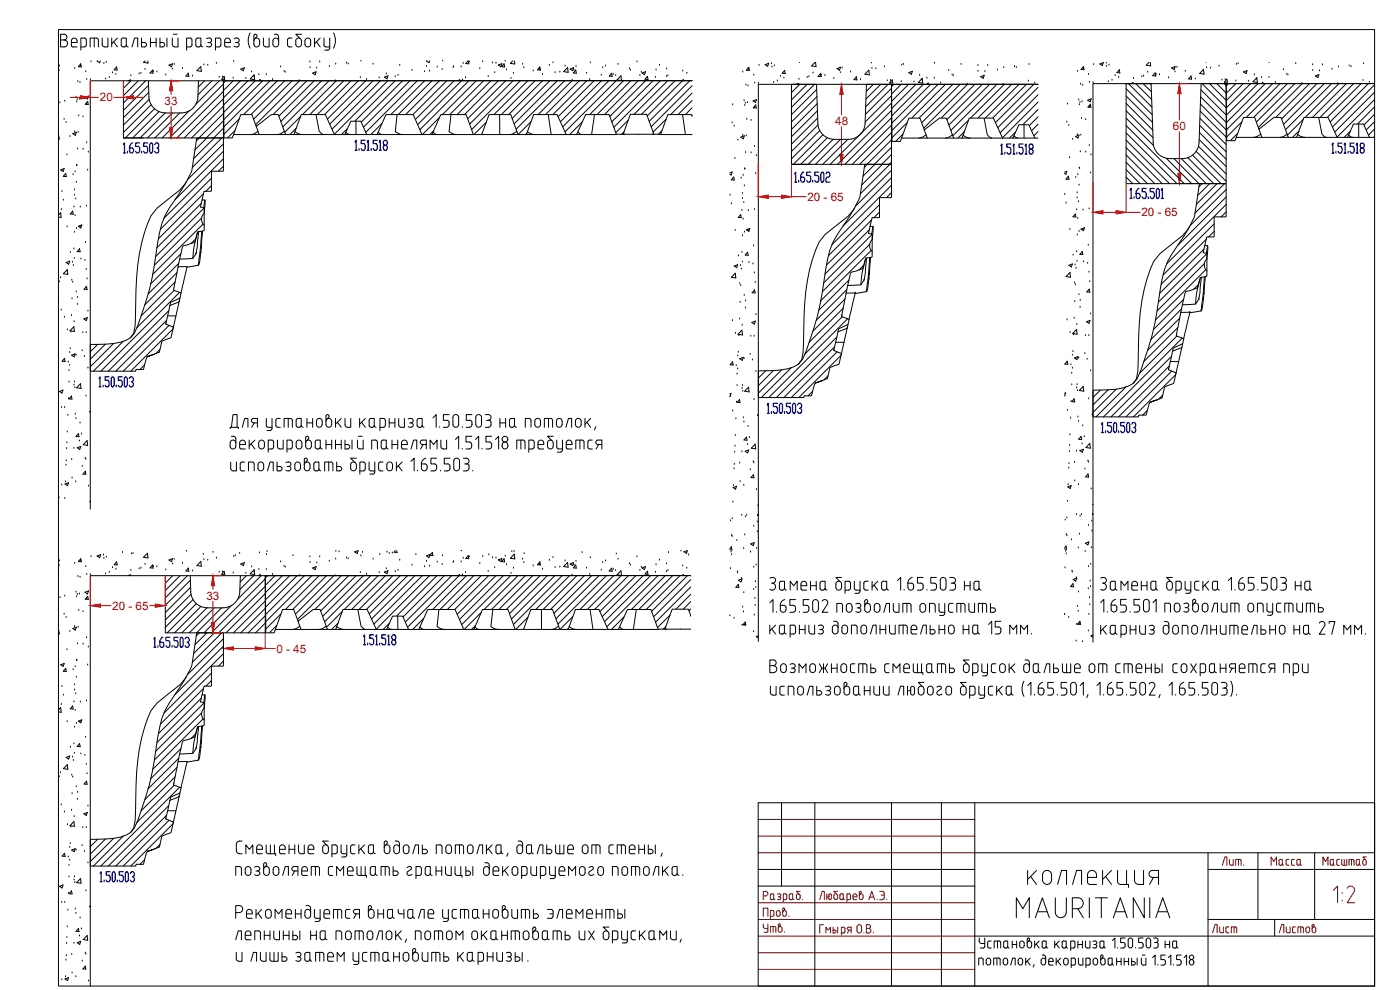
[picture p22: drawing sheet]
<svg xmlns="http://www.w3.org/2000/svg" width="420mm" height="297mm" viewBox="0 0 420 297" stroke-linecap="round" stroke-linejoin="round" font-family="sans-serif">
<defs><g id="words">
<g font-size="5.7" fill="#720000">
<text x="365.8" y="260.7">Лит.</text>
<text x="380.6" y="260.7">Масса</text>
<text x="396.2" y="260.7">Масштаб</text>
<text x="228.2" y="280.8">Утв.</text>
<text x="363" y="281.2">Лист</text>
</g>
<text font-size="5.7" x="383.1" y="281.2">Листов</text>
<g font-size="3.5" fill="#f00">
<text x="30" y="30.4">20</text>
<text x="49.4" y="31.4">33</text>
<text x="250.7" y="37.5">48</text>
<text x="352" y="39">60</text>
<text x="242.3" y="60.2">20 - 65</text>
<text x="342.6" y="64.9">20 - 65</text>
<text x="62" y="179.9">33</text>
<text x="33.7" y="183">20 - 65</text>
<text x="83" y="195.8">0 - 45</text>
</g>
</g></defs>
<g fill="none" stroke="#000" stroke-width=".3">
<path d="M17.5 8.9h395v287h-395zM17.8 19.8h.1M18.2 10.3h1a.86 .86 0 0 1 .9 .8 .86 .86 0 0 1-.9 .9 1.05 1.05 0 0 1 1.1 1 1.05 1.05 0 0 1-1.1 1.1h-1zM18.2 12h1M21.4 12.7h1.7a.91 .91 0 0 0-.5-1.2 .91 .91 0 0 0-1.2 .8l.1 1.5 .4 .3h1.2M24.2 19.8h.1M24.2 19.1l.2 1-.9-.1zM24.3 14.1h1M25.3 14.1l.6-.6-.1-1.8-.5-.3h-1v3.6M27.3 18.5h.1M28.3 11.4v2.7M29.3 18.3h-.2l.8 .5 .2-.5"/>
<path d="M29.5 12l-.6-.6h-1.8v2.7M29.5 12v2.1M30.7 11.4v1.9M30.7 13.3l.2 .5 .5 .3M31.2 19.1h.1M31.9 18.7h.1M32.4 11.4v2.7h-1M33.5 11.4v2.7M34.1 12.6l1.1 1.5M35.2 11.4l-1.7 1.7M36.9 11.4l-.5 .6v1.5l.5 .6M37 11.4h.9v2.1"/>
<path d="M37 14.1h.3M37.9 13.5l-.6 .6M37.9 13.5l.6 .6M39.6 14.1l.8-2.7h.9v2.7M42.5 11.4v2.7h.8a.67 .67 0 0 0 .7-.7 .67 .67 0 0 0-.7-.7h-.8M43.5 18.3l-.4 .4 1.3 .2-.1-.6M45.1 12.7h1.8M45.1 11.4v2.7M46.9 11.4v2.7M48 11.4v2.7h.8a.67 .67 0 0 0 .6-.7 .67 .67 0 0 0-.6-.7h-.8M50.1 11.4v2.7M50.7 19.5l1.1-.4-.3 .9z"/>
<path d="M51.7 11.4v1.9M51.7 13.3l.2 .5 .6 .3M52 10.3h1.1M52.3 19.3h.1M53.4 11.4v2.7h-.9M56 14.1h1M57 14.1l.6-.6-.1-1.8-.5-.3h-1v3.6M59.3 14.1h.4M60.3 20l.1 1.4-1.3-.2zM60.3 13.5l-.6 .6M60.3 13.5v-2.1l-1.3 .1-.2 .5v1.5l.5 .6M60.3 13.5l.5 .6"/>
<path d="M61.2 19.5h.1M62 11.6a.83 .83 0 0 1 1.1-.1 .83 .83 0 0 1 .2 1.1l-.4 .1M62.4 19.6h.1M62.4 12.7h.5M62.9 12.7a.73 .73 0 0 1 .5 1.1 .73 .73 0 0 1-1.1 .2l-.3-.1M64.7 14.1h1M64.9 19h.1M66.3 13.5l-.6 .6M66.3 12l-.3-.5-1.3-.1v3.6M66.3 12v1.5M69.1 12.3a.86 .86 0 0 0-.8-.9 .86 .86 0 0 0-.9 .9l.1 1.5 .4 .3h1.3M69.2 12.3v.4h-1.8"/>
<path d="M70.1 18.5h.1M70.3 11.6a.82 .82 0 0 1 1.1-.1 .82 .82 0 0 1 .2 1.1l-.5 .1M70.7 12.7h.4M71.1 12.7a.72 .72 0 0 1 .6 1.1 .72 .72 0 0 1-1.1 .2l-.3-.1M75.1 9.9l-.6 1.9 .1 1.4 .5 1.2M76.2 12.3a.86 .86 0 0 1 .8-.9 .86 .86 0 0 1 .9 .9v.9a.87 .87 0 0 1-.9 .9 .87 .87 0 0 1-.8-.9M76.2 10.7a.48 .48 0 0 1 .7-.4 .48 .48 0 0 1 .1 .8M76.2 10.8v2.4M77 11.1l-.5 .5M79.1 11.4v1.9M79.1 13.3l.2 .5 .5 .3M80.8 11.4v2.7h-1"/>
<path d="M82.3 10.3a1.02 1.02 0 0 1 1.2 .4l.1 .3M83.6 12.3a.86 .86 0 0 0-.8-.9 .86 .86 0 0 0-.9 .9v.9a.85 .85 0 0 0 .9 .9 .85 .85 0 0 0 .8-.9M83.6 11v2.2M86.9 14.1h.7M87.6 11.4h-.7l-.5 .3-.1 1.8 .6 .6M89 11.7a.86 .86 0 0 1 .9-.2 .86 .86 0 0 1 .6 .8v.9a.85 .85 0 0 1-.9 .9 .85 .85 0 0 1-.8-.9v-.9zM90.5 10.3h-1.7l1.2 1.2M91.8 11.7a.86 .86 0 0 1 .9-.2 .86 .86 0 0 1 .5 .8v.9a.86 .86 0 0 1-.8 .9 .86 .86 0 0 1-.9-.9v-.9zM93 18.6h.1M94.4 11.4v2.7M95 12.6l1.1 1.5M95.9 18.6h.1"/>
<path d="M96.1 11.4l-1.7 1.7M97.2 11.4v2.1l.6 .6M97.8 14.1h1.2M98.8 19.9h.1M99 11.4l-.1 3.3-.5 .3h-1M100.1 9.9l.6 1.9-.1 1.4-.5 1.2M100.8 19.2h.1M104 18.9h.1M104.5 19.2h.1M108.3 18.3h.1M112 19.3h.1M120 19.6h.1"/>
<path d="M128 19.9h.1M128.1 18.3l.6 .5 .2-.5M132.8 18.3h.1M139 19h.1M140.5 18.3l-.7 .8h.9l-.2-.8M140.8 18.6h.1M144.9 18.5h.1M147.8 18.9h.1M148.8 19h.1M149.5 19.5l1.1-.4-.3 .9zM151.3 19.1l.1 1-.8-.1zM151.6 18.4h.1"/>
<path d="M153.9 18.3l-.7 .7 1.3 .2-.1-.9M156.9 19.3h.1M164.9 19.6h.1M166 18.8h.1M169.6 19.8h.1M172.9 20h.1M177.2 18.9h.1M181.7 19.8h.1M185.5 19.3h.1M191.2 18.6h.1M197.9 19.6h.1M227.8 19.6h.1"/>
<path d="M229.6 19.4l1.1-.4-.3 .9zM231.6 19.1h.1M232.4 19.8h.1M240 18.8h.1M244.6 18.7l-1 1.1 1.3 .2-.1-1.3M261.5 18.9h.1M270.6 19.5h.1M271.1 19.3h.1M280.4 19h.1M288.4 19.3h.1M293.5 19.6h.1M296.4 19.6h.1"/>
<path d="M304.5 20h.1M308.8 19.4h.1M325.2 20l.1 .9-.9-.1zM328.2 19.4h.1M330.1 19.2l1-.4-.3 .9zM332 18.9h.1M332.1 19.9h.1M332.8 19.5h.1M344.9 18.7l-.9 .9 1.3 .2-.1-1.1M362 18.7h.1M365.9 19.8h.1M371.1 19.3h.1"/>
<path d="M371.6 19.1h.1M380.9 18.8h.1M388.9 19.1h.1M393.9 19.4h.1M396.9 19.4h.1M404.9 19.8h.1M409.3 19.1h.1M17.5 22.8v.2M17.7 21.2h.1M18 30.8h.1M19.2 35.8h.1M19.4 30.4h.1"/>
<path d="M19.8 36.8h.1M22.4 39.5h.1M22.4 20.6h.1M22.8 29.2h.1M23 30.6h.1M23.2 29.9h.1M23.4 24.5h.1M23.5 39.7h.1M23.6 34.7h.1M23.8 29.7h.1M24 24.8h.1M24.9 35.1h.1"/>
<path d="M25.5 29.2l1-.4-.3 .9zM25.7 21.5h.1M26 31.2h.1M26 23.8h.1M26.3 30.4l.2 1-.9-.1zM27.1 24h.1M31.7 23.7h.1M32.8 23.2h.1M33.8 21.8h.1M34.8 22.3h.1M35 20.1l.2 .9-.9-.1zM37 24.2v17.2"/>
<path d="M38.4 24.2l.8-.2-.1 .2M39.3 22.7h.1M39.3 24.2l-2.3 2.3M41.5 24.2l-4.5 4.5M41.8 22.2h.1M42.3 22h.1M43.5 20.8h.1M43.7 24.2l-6.7 6.7M44.5 24.2l.2 4.8a5 5 0 0 0 5 4.9M44.6 25.6l-7.6 7.5M44.6 27.7l-7.6 7.6M44.8 29.8l-7.8 7.7"/>
<path d="M45.4 31.4l-8.4 8.3M45.8 21l.1 1-.9-.1zM46 21.5h.1M46.4 32.6l-8.8 8.8M47.1 21.6h.1M47.7 33.5l-7.9 7.9M49.5 33.9l-7.5 7.5M49.7 33.9h4.7M49.8 22.5h.1M51.7 20.7h.1M51.8 33.9l-7.6 7.5M54 33.9l-7.5 7.5"/>
<path d="M54.8 20.5h.1M56.5 22l.2 .9-.9-.1zM56.7 33.3l-8 8.1M57.8 22.8h.1M59.6 24.2l-.2 4.8a5 5 0 0 1-5 4.9M61.4 24.2l-1.9 1.9M63.6 24.2l-4.2 4.2M65.8 23.2h.1M65.8 24.2l-7 7M66.7 24.2h.1M66.8 23.1h.1M67 24.2l.1 17.2h-30.1"/>
<path d="M67.1 38.5l-3 2.9M67.1 36.3l-5.2 5.1M67.1 34l-7.4 7.4M67.1 31.8l-9.6 9.6M67.1 29.6l-11.8 11.8M67.1 27.4l-14 14M67.1 25.2l-16.2 16.2M67.3 22.9l.1 .9h-.9zM67.8 24.2l-.7 .7M70 23.5h.1M70 24.2l-2.9 2.9M70.5 39.2l-2.1 2.1"/>
<path d="M71.8 35.7l-4.6 4.5M72.2 24.2l-5.1 5.1M72.3 20.7l1-.4-.3 .9zM73.8 23.5h.1M74.4 24.2l-7.3 7.3M75.5 21.6h.1M76.2 22.9h.1M76.3 22.5l.1 1.4-1.3-.2zM76.6 24.2l-9.4 9.5M76.9 37.9l.9 2.5h5.4l1.1-.3 1.1-.7M77.4 39.4l-1 .7-1.1 .3M77.7 22.4h.1"/>
<path d="M77.7 24.2l.3-.4 .1 .4M78.8 24.2l-11.6 11.7M79.9 22.4h.1M81 24.2l-13.8 13.9M81.8 23.9h.1M83.2 24.2l-10 10.1M84.2 20.1h.1M85.3 21.4h.1M85.4 24.2l-10 10.1M85.6 21.7h.1M87.7 24.2l-11.5 11.5M88.5 39.5l1.1 .6 1.1 .3"/>
<path d="M88.9 38.5l-1.8 1.8M89.8 24.2h.1M89.9 24.2l-13.1 13.2M90.1 35l-4.6 4.7M92.1 24.2l-10.1 10.1M93 20.3h.1M93.8 21.9l1.1-.4-.3 .9zM94.3 24.2l-10.6 10.6M94.8 34.4l1 5 .6 .6 .8 .4M95.1 20.4h.1M96.5 24.2l-12.2 12.2M98.7 24.2l-13.8 13.8"/>
<path d="M100.6 24.2h.1M100.9 24.2l-10 10.1M103.1 24.2l-10 10.1M103.8 39.7l.5 .4 .8 .3M104.3 38.6l-1.7 1.7M105.3 24.2l-10 10.1M106.8 36.4v4M107.5 24.2l-10 10.1M108.1 23.3h.1M109.8 24.2l-11.5 11.5M110 23.9h.1M112 24.2l-13 13"/>
<path d="M113.5 39.6l.5 .5 .7 .3M113.8 23.4h.1M114.2 24.2l-14.5 14.5M114.6 37.1l-3.2 3.2M115.4 23.1l1-.4-.3 1zM115.9 22.2h.1M116.4 24.2l-16 16.1M118.6 23h.1M118.6 24.2l-12 12.1M119.2 34.4l-.6 5.1 1.1 .6 1.2 .3M119.5 22.6h.1M120.8 24.2l-12.4 12.4"/>
<path d="M123 24.2l-13.9 13.9M123.6 21.1h.1M125.2 24.2l-15.4 15.5M127.4 21.5h.1M127.5 24.2l-10.1 10.1M128.9 21.4h.1M129.7 24.2l-10.1 10.1M130 39.6l.5 .5 .7 .3M130.1 39.2l-1 1.1M131.2 20.1h.1M131.8 35.3l-4.9 5M131.9 24.2l-10.1 10.1"/>
<path d="M132.7 20.9h.1M134.1 24.2l-10.1 10.1M135.4 34.4l-.6 5.1 1 .6 1.2 .3M136 20.3h.1M136.1 20h.1M136.3 24.2l-11.6 11.6M137.2 24.2l.8-.3-.1 .3M138.4 20.1h.1M138.5 24.2l-13.1 13.2M138.8 24h.1M139.7 23.3h.1M140.7 24.2l-14.7 14.7"/>
<path d="M142.9 24.2l-10 10.1M144 20.6h.1M145.1 24.2l-10 10.1M145.9 36.7l-3.6 3.6M146.5 23h.1M147.4 24.2l-10.1 10.1M148.5 21.8h.1M149.6 24.2l-10.1 10.1M149.9 34.4l.1 6M151.8 24.2l-11.4 11.4M152 21h.1M153.4 23.5h.1"/>
<path d="M154 24.2l-13 13M154.1 22h.1M155.1 39.4l-1 .7-1.1 .3M156.2 24.2l-14.6 14.6M157.2 20.3h.1M158.1 40l-.3 .3M158.3 39.5l1 .6 1.2 .3M158.4 24.2l-10.1 10.1M159.3 36.5l-3.7 3.8M160 21.3h.1M160.6 24.2l-10.1 10.1M161.9 20.9h.1"/>
<path d="M162 20.1l.2 .9h-.9zM162.8 22.3h.1M162.8 24.2l-10.1 10.1M164.5 34.4l.9 6M165 24.2l-11.3 11.3M166.6 21.8h.1M167.3 24.2l-13 12.9M168 21.6h.1M169.5 24.2l-14.6 14.5M170.3 20.3l.2 1.4-1.3-.2zM171.1 20.7l1.1-.4-.3 .9zM171.7 24.1h.1"/>
<path d="M171.7 24.2l-10.1 10.1M172.3 21.1h.1M172.8 21l.2 1-.9-.1zM173.4 39.5l1.2 .9M173.9 24.2l-10.1 10.1M174.7 36.6l-3.7 3.7M176 22h.1M176.1 24.2l-10.1 10.1M177 23.9h.1M178.3 24.2l-10.8 10.8M178.4 34.4l-.9 6M180.4 22.6h.1"/>
<path d="M180.5 24.2l-12.3 12.3M180.9 20.3h.1M182.7 24.2l-13.8 13.8M183.6 22l.1 .9-.9-.1zM184 22.3h.1M184.8 22.7h.1M185 24.2l-15.4 15.3M186.4 22.8l.1 1.4-1.3-.2zM187.2 24.2l-10.1 10.1M187.3 39.5l-.8 .8M188.5 36.1l-3.7 3.7M188.9 20.6h.1"/>
<path d="M189.2 21.1h.1M189.4 24.2l-10.1 10.1M191.6 24.2l-10.1 10.1M192 22.7h.1M192.5 21.7h.1M192.7 21.9l1-.4-.3 .9zM193.8 24.2l-10.8 10.7M194.3 22.9l.2 1-.9-.1zM196 24.2l-12.4 12.3M196.7 23.2h.1M196.9 21h.1M198.2 24.2l-14 14"/>
<path d="M198.6 39.3l-1 1M199.9 35.8l-3.9 3.8M200.1 23h.1M200.1 20.7h.1M200.4 24.2l-10.1 10.1M200.4 22.7h.1M202.6 24.2l-10.1 10.1M204.7 24.2l.4-.3v.3M204.8 24.2l-10.6 10.6M204.8 34.4l.9 6M204.9 21.3h.1M206.1 22h.1"/>
<path d="M207 24.2l-12.2 12.2M207.7 34.9l-.2-.5h-7.1l-2.2 6h9.5M207.7 25.7l-12.3 12.3M207.7 27.9l-6.3 6.4M207.7 30.1l-4.1 4.2M207.7 32.3l-1.9 2M207.7 34.6l-.1 .1M219.7 36.9h.1M219.9 31.4h.1M220.3 37.9h.1M222.9 21.6h.1M223.3 30.2h.1"/>
<path d="M223.5 31.7h.1M223.7 31h.1M223.9 25.5h.1M224.1 35.8h.1M224.3 30.8h.1M224.5 25.8h.1M224.7 20.8h.1M224.7 20.2l.2 .9-.9-.1zM225.4 36.1h.1M226 30.3l1-.4-.3 .9zM226.2 22.5h.1M226.5 32.2h.1"/>
<path d="M226.5 24.9h.1M226.8 31.5l.2 .9-.9-.1zM227.6 25h.1M231.7 20.1h.1M232.2 24.8h.1M233.3 24.3h.1M234.2 22.9h.1M235.3 23.4h.1M235.5 21.1l.1 1-.8-.1zM237.5 25.3h7.5l.4 11.7a5 5 0 0 0 5 4.8 10.3 10.3 0 0 0 6.7-.6 5 5 0 0 0 2.5-4.2l.4-11.7h7.5v24h-30zM237.8 25.3l-.3 .3M238.9 25.3l.7-.3-.1 .3"/>
<path d="M239.8 23.8h.1M240 25.3l-2.5 2.5M242.2 25.3l-4.7 4.7M242.3 23.2h.1M242.8 23h.1M244 21.9h.1M244.4 25.3l-6.9 6.9M245.1 26.8l-7.6 7.6M245.2 29l-7.7 7.6M245.2 31.1l-7.7 7.7M245.3 33.3l-7.8 7.7M245.4 35.4l-7.9 7.9"/>
<path d="M245.5 37.5l-8 8M246 39.2l-8.5 8.5M246.2 22.1l.2 .9-.9-.1zM246.5 22.5h.1M247.6 22.7h.1M250.3 23.6h.1M251.2 20.6l1-.4-.3 .9zM252.2 21.8h.1M252.8 20.4h.1M255.3 21.6h.1M257 23l.2 1-.9-.1zM258.3 23.9h.1"/>
<path d="M260.8 21l.1 1.5-1.3-.2zM261.7 20.5h.1M262.1 25.3l-2.1 2.1M262.8 20.6h.1M264.3 25.3l-4.4 4.4M265.4 20.1h.1M266.3 24.2h.1M266.5 25.3l-6.7 6.7M267.2 25.2h.1M267.3 24.1h.1M267.5 39.8l-9.5 9.5M267.5 37.6l-11.7 11.7"/>
<path d="M267.5 35.3l-13.9 14M267.5 33.1l-16.1 16.2M267.5 30.9l-18.3 18.4M267.5 28.7l-7.8 7.9M267.5 26.5l-7.8 7.8M267.8 24l.1 .9-.9-.1zM268.2 25.3l-.7 .7M270.5 24.5h.1M270.5 25.3l-2.9 2.9M272.3 36.8l-4.6 4.5M272.7 25.3l-5.1 5.1M272.8 21.8l1-.4-.3 .9z"/>
<path d="M274.3 24.6h.1M274.9 25.3l-7.3 7.3M276 22.6h.1M276.6 24h.1M276.8 23.5l.1 1.4-1.3-.1zM277.1 25.3l-9.4 9.4M277.4 39l.9 2.4h5.4l1.1-.3 1.1-.6M278.2 23.5h.1M278.2 25.3l.3-.4 .1 .4M279.3 25.3l-11.6 11.6M280.4 23.5h.1M281.5 25.3l-13.8 13.8"/>
<path d="M282.3 24.9h.1M283.7 25.3l-10 10.1M284.7 21.2h.1M285.8 22.5h.1M285.9 25.3l-10 10.1M286.1 22.7h.1M288.1 25.3l-11.5 11.5M289.4 39.5l-1.8 1.8M290.3 25.3h.1M290.4 25.3l-13.2 13.1M290.6 36.1l-4.6 4.6M292.6 25.3l-10.1 10.1"/>
<path d="M293.5 21.4h.1M294.3 23l1.1-.4-.3 .9zM294.8 25.3l-10.6 10.6M295.3 35.4l1 5 .6 .7 .7 .3M295.6 21.5h.1M297 25.3l-12.2 12.2M299.2 25.3l-13.8 13.8M299.3 21h.1M301.1 25.3h.1M301.2 20.3h.1M301.4 25.3l-10 10.1M303.6 25.3l-10 10.1"/>
<path d="M304.8 39.6l-1.8 1.7M305 20.2h.1M305.8 25.3l-10 10.1M307.3 37.4v4M308.1 25.3l-10.1 10.1M308.6 24.3h.1M310.3 25.3l-11.5 11.5M310.5 24.9h.1M311.5 26.2l-12 12.1M311.5 28.4l-11.3 11.4M311.5 30.6l-10.6 10.7M311.5 32.9l-4.5 4.4"/>
<path d="M311.5 35.1l-2.6 2.6M311.5 37.3l-1.9 1.9M311.5 39.5l-1.2 1.2M320.2 36.6h.1M320.4 31.2h.1M320.8 37.6h.1M323.4 21.4h.1M323.7 30h.1M323.9 31.4h.1M324.1 30.7h.1M324.3 25.3h.1M324.6 35.6h.1"/>
<path d="M324.8 30.6h.1M324.9 25.6h.1M325.1 20.6h.1M325.8 35.9h.1M326.4 30.1l1.1-.4-.3 .9zM326.7 22.3h.1M326.9 32h.1M327 24.7h.1M327.2 31.3l.2 .9-.9-.1zM328 24.8h.1M332.6 24.5h.1M333.7 24.1h.1"/>
<path d="M334.7 22.7h.1M335.7 23.2h.1M335.9 20.9l.2 1-.9-.1zM338 25.1h7.5l.6 17.7a5 5 0 0 0 5 4.8 9.7 9.7 0 0 0 6.2-.7 5 5 0 0 0 2.6-4.1l.6-17.7h7.5v30h-30zM338 39.9l15.2 15.2M338 37.7l17.4 17.4M338 35.4l8.2 8.3M338 33.2l8 8.1M338 31l7.9 8M338 28.8l7.9 7.9M338 26.6l7.8 7.8M338.7 25.1l7 7"/>
<path d="M339.3 25.1l.8-.3-.1 .3M340.2 23.6h.1M340.9 25.1l4.7 4.8M342.7 23h.1M343.1 25.1l2.5 2.5M343.2 22.8h.1M344.4 21.7h.1M345.3 25.1l.2 .2M346.7 21.9l.2 .9-1-.1zM347 22.3h.1M348 22.4h.1M350.7 23.4h.1"/>
<path d="M351.6 20.4l1.1-.4-.3 .9zM352.6 21.6h.1M353.2 20.2h.1M355.7 21.4h.1M357.4 22.8l.2 1-.9-.1zM358.7 23.7h.1M360 39.8l8 8M360 37.6l8 8M360.1 35.5l7.9 7.9M360.2 33.3l7.8 7.8M360.3 31.2l7.7 7.7M360.3 29.1l7.7 7.6"/>
<path d="M360.4 27l7.6 7.5M360.8 25.1l7.2 7.2 7.3-7.2M361.2 20.8l.2 1.5-1.4-.3zM362.1 20.3h.1M363 25.1l5 5M363.3 20.4h.1M365.2 25.1l2.8 2.8M366.7 24h.1M367.4 25.1l.6 .6M367.6 25h.1M367.7 23.9h.1M368.2 23.8l.2 .9-.9-.1z"/>
<path d="M368.7 25.1l-.7 .7M370.9 24.3h.1M370.9 25.1l-2.9 2.9M372.7 36.6l-4.5 4.5M373.1 25.1l-5.1 5.1M373.2 21.6l1-.4-.2 .9zM374.7 24.4h.1M376.4 22.4h.1M377.1 23.8h.1M377.2 23.3l.2 1.4-1.4-.2zM377.5 25.1l-9.4 9.4M377.8 38.8l.9 2.4h5.4l1.2-.3 1-.7"/>
<path d="M378.6 23.2h.1M378.6 25.1l.4-.4v.4M379.7 25.1l-11.6 11.6M380.9 23.3h.1M382 25.1l-13.9 13.8M382.7 24.7h.1M384.2 25.1l-10.1 10M385.2 20.9h.1M386.2 22.3h.1M386.4 25.1l-10.1 10M386.5 22.5h.1M388.6 25.1l-11.5 11.5"/>
<path d="M389.8 39.3l-1.8 1.8M390.7 25h.1M390.8 25.1l-13.1 13.1M391.1 35.8l-4.7 4.7M393 25.1l-10.1 10M394 21.2h.1M394.8 22.8l1-.4-.3 .9zM395.2 25.1l-10.5 10.6M395.8 35.2l.9 5 .7 .7 .7 .3M396 21.3h.1M397.4 25.1l-12.2 12.2M399.6 25.1l-13.8 13.8"/>
<path d="M399.8 20.8h.1M401.5 25.1h.1M401.7 20.1h.1M401.8 25.1l-10 10M404.1 25.1l-10.1 10M405.2 39.4l-1.7 1.7M405.4 20h.1M406.3 25.1l-10.1 10M407.8 37.2v4M408.5 25.1l-10.1 10M409.1 24.1h.1M410.7 25.1l-11.5 11.4"/>
<path d="M411 24.7h.1M412.5 25.4l-12.6 12.7M412.5 27.7l-11.9 11.9M412.5 29.9l-11.2 11.2M412.5 32.1l-5 5M412.5 34.3l-3.1 3.2M412.5 36.5l-2.5 2.5M412.5 38.7l-1.8 1.8M17.5 40.9l.3 .8h-.3M18.2 51l1.1-.4-.4 .9zM18.6 57.5h.1M19.7 52.1l.2 .9-.9-.1z"/>
<path d="M20.1 46.5h.1M21 41h.1M21.8 40.1l1.1-.4-.3 .9zM21.9 52.4h.1M22.4 58.6h.1M22.4 57h.1M22.5 51.6h.1M22.7 59.7h.1M22.9 54.7h.1M23 49.6h.1M23.1 49.7h.1M23.3 44.7h.1"/>
<path d="M24.9 44.8h.1M26 42.8h.1M26.3 51.1h.1M26.5 45.6h.1M37 41.4h6.1M56 54.4l-1.4 2.4a40.8 40.8 0 0 0-6 10.2l-1.3 5.9a88.4 88.4 0 0 1-7 27.1l-1.1 1.3M59.8 41.4l-.9 .9M60.6 60l.6-2.6 2.2-.1 .1-5.9 3.5-.1v-9.9h-7.9l-.7 4.6a15.5 15.5 0 0 1-7.8 13.7l-3.5 2.7-1.8 2.3a60.9 60.9 0 0 0-4.6 26.3l-.1 6.7a4.7 4.7 0 0 1-4.6 5l-4.1 .6-4.7 .1v7.9l13.5 .1 .1-.6 2.2 .1 1.2-3.9M61.1 58.1l-13.5 13.5M62.1 41.4l-3.6 3.5M63.5 53.5l-15.3 15.3M63.5 55.7l-1.7 1.7"/>
<path d="M64.3 41.4l-6.2 6.2M66.6 41.4l-8.9 8.8M67.1 43.1l-10.9 10.9M67.1 45.4l-14.6 14.6M67.1 47.6l-17.9 17.9M67.1 49.9l-1.5 1.5M70.1 40.4h7.7M83.2 40.4h2.5M88.2 40.4h12.2M103.5 40.4h6.6M113.2 40.4h13.4M129.6 40.4h12.5"/>
<path d="M144.6 40.4h10.9M144.6 40.2l-.1 .1M158 40.4h11.9M173 40.4h12l-2.2-6h-7l-2.8 6h-3.1l-2.7-6h-7.1l-2.1 6h-2.5l-2.2-6h-6.5l-2.2 6h-2.5l-2.2-6h-7.6l-2.7 6h-3l-2.6-6h-8.1l-2.7 6h-3.1l-1.8-4h-3l-1.8 4h-3.1l-2.8-6h-7.2l-2.2 6h-2.5l-2.2-6h-2.1l-4.5 3.5-1.3-3.5h-3.3l-2.6 7h-2.5l-.1-17.2h140.6h-180.6v128.6M185 40.3h13.2M187 40.3l2.2-6h4.9l2.2 6M219 51.9l.7-.3-.3 .9-.4-.3M219.1 58.5h.1M220.2 53.1l.2 .9h-.9zM220.6 47.5h.1M221.4 42h.1M222.3 41.2l1.1-.5-.3 .9z"/>
<path d="M222.4 53.5h.1M222.8 59.6h.1M222.8 58h.1M222.9 40.6h.1M223 52.6h.1M223.4 55.8h.1M223.5 50.7h.1M223.6 50.8h.1M223.8 45.8h.1M223.9 40.8h.1M225.4 45.9h.1M226.5 43.9h.1"/>
<path d="M226.8 52.1h.1M227 46.7h.1M237.5 49.3h6M247 40.4l-8.9 8.9M248.3 41.3l-8 8M250.1 41.8l-7.6 7.5M252.2 41.8l-7.5 7.5M254.4 41.8l-7.5 7.5M260.3 49.3l-.9 .9M262.6 49.3l-3.6 3.6M264.8 49.3l-6.2 6.2M267.1 49.3l-8.9 8.9"/>
<path d="M267.5 48.6l-.7 .7M267.5 46.4l-2.9 2.9M267.5 44.2l-5.1 5.1M267.5 42l-7.3 7.3M267.5 51.1l-10.8 10.8M267.5 53.3l-14.5 14.6M267.5 55.6l-17.8 17.8M267.5 57.8l-1.5 1.5M270.6 41.4h7.7M271 40.2l-2.1 2.1M277.9 40.5l-1 .6-1.1 .3M283.7 41.4h2.5"/>
<path d="M288.7 41.4h12.2M289 40.6l1 .6 1.2 .2M304 41.4h6.6M304.3 40.7l.5 .5 .7 .2M311.5 41.4h-.9l-1.8-4h-3l-1.8 4h-3.1l-2.7-6h-7.3l-2.2 6h-2.5l-2.2-6h-2.1l-4.5 3.6-1.3-3.6h-3.3l-2.6 7h-2.5l-.2-17.1h44h-83.9v167.2M319.5 51.7l.7-.3-.3 .9-.4-.2M319.5 58.3h.1M320.6 52.9l.2 .9-.9-.1zM321 47.3h.1M321.9 41.8h.1M322.8 40.9l1-.4-.3 .9zM322.9 53.3h.1"/>
<path d="M323.3 59.4h.1M323.3 57.8h.1M323.3 40.4h.1M323.5 52.4h.1M323.8 55.5h.1M323.9 50.4h.1M324 50.6h.1M324.2 45.6h.1M324.4 40.6h.1M325.8 45.6h.1M326.9 43.7h.1M327.2 51.9h.1"/>
<path d="M327.4 46.5h.1M338 53.1l1.9 2M338 50.9l4.2 4.2M338 48.7l6.4 6.4M338 46.5l8.6 8.6M338 44.3l10.8 10.8M338 42.1l13 13M350 47.5l7.6 7.6M352.3 47.6l7.5 7.5M354.5 47.6l7.5 7.5M356.5 47.3l7.8 7.8M357.9 46.6l8.6 8.5"/>
<path d="M359 45.4l9 9M359.7 43.9l8.3 8.3M359.9 41.9l8.1 8.1M360.8 55.1l-1 .9M363 55.1l-3.6 3.6M365.3 55.1l-6.2 6.2M367.5 55.1l-8.9 8.8M368 56.9l-10.9 10.8M368 59.1l-14.6 14.6M371 41.2h7.7M371.4 40l-2.1 2.1M378.4 40.2l-1 .7-1.2 .3"/>
<path d="M384.1 41.2h2.5M389.1 41.2h12.2M389.4 40.4l1.1 .6 1.1 .2M404.4 41.2h6.6M404.7 40.5l.5 .5 .8 .2M412.5 41.2h-1.5l-1.8-4h-3l-1.8 4h-3.1l-2.7-6h-7.3l-2.2 6h-2.5l-2.1-6h-2.1l-4.6 3.6-1.3-3.6h-3.3l-2.6 7h-2.4l-.2-17.1h44.5h-84.5v167.6M412.5 40.9l-.2 .2M17.5 64.5l.7-.7 .2 1.4-.9-.1M18.4 62.9h.1M19 60.1h.1M19.9 78.8l1-.4-.3 .9zM20.2 68.1h.1"/>
<path d="M21.1 75.7h.1M21.7 78.7h.1M21.8 63.3l.2 1-.9-.1zM22 79.7h.1M22.2 62.1h.1M22.2 74.7h.1M22.3 77.5h.1M22.4 69.7h.1M22.5 64.7h.1M22.9 68.6h.1M23.5 67.9l1.1-.4-.3 .9zM23.9 74.6l.1 1-.8-.1z"/>
<path d="M24 68.1h.1M24.1 62.2h.1M24.3 77.7h.1M25.5 78.2h.1M25.7 72.7h.1M25.9 61.8h.1M53.7 79l-9.2 9.2M54.3 76.1l-9.1 9.1M58.8 71.7l-1.5 1.4M58.8 76.1l-1 1.4-3.9 .3M58.8 76.1h.1M59.2 69.9a31.8 31.8 0 0 0-1.4 7.6"/>
<path d="M59.6 69.5l-.8 6.6M60.3 75.7a7.9 7.9 0 0 1-.8 3.9l-3.4 .5M60.3 75.7h.1M60.4 74.5l-.1 1.2M60.4 74.5h.1M60.4 61l-13.3 13.3M60.5 65.4l-14.2 14.2M60.5 69.4l-.4 5.3-.6 4.9M60.8 69.3l-.4 5.2M61 67.2l-15.2 15.1M61.2 62.3l.3-2.3h-.9l-.5 2.1 1 .2 .2 .3a2.27 2.27 0 0 1-.7 2.4l-.1 .6a2.36 2.36 0 0 0 .8 2l-.1 1.6-1.9 .3-1 3.2-3.4 1.1-1.5 6.2M61.2 62.4l-14.5 14.6"/>
<path d="M61.3 64v3.6M61.5 60l-.2 3.9M219.5 61.1h.1M220.3 79.8l1.1-.4-.3 .9zM220.6 69.1h.1M221.6 76.8h.1M222.2 79.7h.1M222.3 64.4l.2 .9-.9-.1zM222.7 75.7h.1M222.7 63.1h.1M222.8 78.6h.1M222.8 70.7h.1"/>
<path d="M223 65.8h.1M223.2 60.8h.1M223.4 69.6h.1M224 68.9l1-.4-.3 .9zM224.4 75.7l.1 .9-.9-.1zM224.5 69.1h.1M224.6 63.2h.1M224.8 78.8h.1M226 79.2h.1M226.2 73.8h.1M226.4 62.9h.1M256.5 62.4l-1.4 2.4a40.8 40.8 0 0 0-6 10.1l-1.3 5.9a88.4 88.4 0 0 1-7 27.1l-1.2 1.3"/>
<path d="M259.2 79.6l-1.4 1.4M259.7 77.8a31.8 31.8 0 0 0-1.4 7.6v.1M260.1 77.4l-.8 6.6M260.9 69l-13.3 13.2M261 77.3l-.3 4.8-.8 5.4M261 73.3l-14.2 14.2M261.1 67.9l.6-2.6h2.2l.1-6h3.4l.1-.2v-9.8h-8l-.7 4.6a15.5 15.5 0 0 1-7.7 13.7l-3.5 2.8-1.8 2.3a60.9 60.9 0 0 0-4.6 26.2l-.2 6.7a4.7 4.7 0 0 1-4.5 5l-4.1 .6-4.8 .1v7.9l13.6 .1 .1-.5h2.2l1.2-3.9M261.3 77.2l-.4 5.2M261.5 75.1l-15.2 15.1M261.6 66l-13.6 13.6M261.6 70.3l.4-2.4h-.9l-.5 2.1 1 .2 .1 .4a2.25 2.25 0 0 1-.6 2.3l-.1 .5a2.48 2.48 0 0 0 .7 2.1v1.6l-1.9 .3-1 3.2-3.4 1.1-1.5 6.3M261.7 70.3l-14.5 14.6"/>
<path d="M262 67.9l-.3 7.6M263.9 61.4l-15.3 15.3M263.9 63.6l-1.6 1.7M319.9 60.9h.1M320.8 79.6l1-.4-.3 .9zM321.1 68.9h.1M322.1 76.6h.1M322.6 79.5h.1M322.7 64.2l.2 .9-.9-.1zM323.1 75.5h.1M323.1 62.9h.1M323.2 78.4h.1"/>
<path d="M323.3 70.5h.1M323.5 65.5h.1M323.7 60.5h.1M323.9 69.4h.1M324.4 68.7l1.1-.4-.3 .9zM324.8 75.5l.2 .9-.9-.1zM325 68.9h.1M325 63h.1M325.2 78.6h.1M326.4 79h.1M326.6 73.6h.1M326.9 62.7h.1"/>
<path d="M356.9 68.1l-1.4 2.5a41.2 41.2 0 0 0-6 10.1l-1.3 5.9a88.7 88.7 0 0 1-7 27.1l-1.1 1.3M361.3 74.7l-13.3 13.3M361.4 79.1l-14.2 14.2M361.6 73.7l.6-2.6 2.1-.1 .1-5.9 3.5-.1v-9.9h-7.9l-.7 4.6a15.5 15.5 0 0 1-7.8 13.7l-3.4 2.8-1.9 2.2a60.9 60.9 0 0 0-4.5 26.3l-.2 6.7-.4 2.3-1 1.3a19.3 19.3 0 0 1-10.5 2l-1.3 .1-.3 .2v7.6l.2 .2h13.4l.2-.5h2.1l1.2-3.9M362 71.8l-13.5 13.5M362.1 76.1l.3-2.4h-.9l-.4 2.1 1 .3 .1 .3a2.27 2.27 0 0 1-.7 2.3l-.1 .5a2.36 2.36 0 0 0 .8 2.1l-.1 1.6-1.8 .3-1 3.2-3.4 1.1-1.5 6.3M362.2 76.1l-14.6 14.6M362.4 73.7l-.2 7.6M364.4 67.2l-15.3 15.3M364.4 69.4l-1.7 1.7M368 61.3l-17.9 17.9M368 63.6l-1.5 1.5"/>
<path d="M17.6 90h.1M17.8 84.6h.1M18.1 83.3h.1M18.4 93h.1M19.3 95.2h.1M20.2 80.9l.1 1.4-1.3-.2zM20.2 99h.1M21.3 99.7h.1M21.5 94.7h.1M21.5 84.1h.1M21.6 89.7h.1M21.8 84.7h.1"/>
<path d="M22.2 98l.1 1.4-1.3-.2zM22.2 96.5h.1M22.9 87.6h.1M23.2 91.3h.1M23.3 89.2h.1M24.8 99.8h.1M25.2 95.7l1-.4-.3 .9zM25.8 99.8h.1M25.9 80.8h.1M26 85.9l.1 .9h-.9zM26.1 83.7h.1M26.4 93.4h.1"/>
<path d="M49.8 97.2h.1M49.8 97.2l2.2 .9v.4M50 96.1l-15.2 15.3M50.3 94.9h2.5M50.7 93.2l-18.2 18.2M50.7 97.6l-13.7 13.8M51.9 98.7l-12.7 12.7M52.3 87.1l-11.2 11.2M52.6 84.6l-10.2 10.2M53.1 81.8l-9.6 9.6M53.8 90.5l-2.8 1.2M53.8 90.5h.1"/>
<path d="M53.9 87.7l-23.6 23.7M54 89.4l-2.8 1.4-1.4 6.4M54.3 87.9l1.9-7.9h-2.8l-1.3 7.1 2.2 .8-3 13.4-2.7 1.1-.8 3.3-3.6 1.3 2.2-.8M219.8 96.2h.1M220.7 82l.1 1.4-1.3-.2zM221.9 95.7h.1M222 85.1h.1M222.1 90.7h.1M222.3 85.7h.1M222.5 80.7h.1M222.7 99.1l.1 1.4-1.3-.2zM222.7 97.6h.1"/>
<path d="M223.4 88.6h.1M223.7 92.4h.1M223.8 90.3h.1M225.6 96.7l1.1-.4-.3 .9zM226.4 81.9h.1M226.4 87l.2 .9-.9-.1zM226.6 84.7h.1M226.9 94.4h.1M252.6 94.8v.2l2.2 .8-3 13.4-2.7 1.1-.8 3.3-3.6 1.3 2.2-.8M252.6 94.8h.1M252.8 95l-11.2 11.2M253 92.5l-10.2 10.2"/>
<path d="M253.6 89.7l-9.6 9.6M254 88l-1.4 6.8M254.1 86.9l-9.2 9.2M254.3 98.4l-2.8 1.2M254.3 98.4h.1M254.4 95.6l-23.7 23.7M254.5 97.3l-2.8 1.4-1.4 6.4M254.8 84l-9.1 9.1M256.6 87.9l-1.8 7.9M256.6 87.9h.1M256.6 87.9l-2.6 .1M259.3 84l-1 1.5-3.9 .2"/>
<path d="M259.3 84h.1M260.8 83.7a7.9 7.9 0 0 1-.9 3.8l-3.3 .6M260.8 83.7h.1M260.9 82.4l-.1 1.3M260.9 82.4h.1M320.3 96h.1M321.1 81.8l.2 1.4-1.4-.2zM321.2 99.8h.1M322.4 95.5h.1M322.5 84.9h.1M322.6 90.5h.1M322.7 85.5h.1"/>
<path d="M322.9 80.5h.1M323.1 98.9l.2 1.4-1.4-.2zM323.2 97.4h.1M323.8 88.4h.1M324.1 92.2h.1M324.2 90.1h.1M326.1 96.5l1-.4-.3 .9zM326.8 81.7h.1M326.9 86.7l.2 1-.9-.1zM327.1 84.5h.1M327.3 94.2h.1M353.5 98.3l-10.2 10.2"/>
<path d="M354 95.5l-9.6 9.6M354.6 92.7l-9.2 9.2M355.2 89.8l-9 9.1M357.1 93.7l-2.7 .1-1.4 7 2.3 .8-3.1 13.4-2.7 1.1-.8 3.3-3.6 1.3 2.2-.8M357.1 93.7l-1.8 7.9M357.1 93.7h.1M359.7 85.4l-1.4 1.3M359.8 89.8l-1 1.4-4 .2M359.8 89.8h.1M360.2 83.6a32.2 32.2 0 0 0-1.4 7.6M360.5 83.2l-.7 6.6M361.2 89.4a8.1 8.1 0 0 1-.8 3.9l-3.3 .6"/>
<path d="M361.2 89.4h.1M361.3 88.1l-.1 1.3M361.3 88.1h.1M361.4 83.1l-.3 4.5-.7 5.7M361.7 83l-.4 5.1M361.9 80.9l-15.1 15.1M17.9 117.4l1-.4-.3 .9zM19.4 107.5l.1 1-.9-.1zM20.5 108.7h.1M20.6 119.6h.1M20.7 111.2h.1M20.7 114.6h.1"/>
<path d="M20.9 105.8h.1M20.9 109.6h.1M21.1 104.6h.1M21.4 118.8l.2 .9h-.9zM21.5 106.6l1.1-.4-.4 .9zM22.2 115.5h.1M22.3 114.6h.1M22.5 116.3h.1M22.8 106.6h.1M24.2 115.1l.1 1.5-1.3-.3zM24.7 105.2h.1M25.3 107h.1"/>
<path d="M25.8 118.8h.1M26.4 110.4h.1M29.3 103.3l-2.2 2.2M31.6 103.3l-4.5 4.5M34.1 103.1l-7 7M37 102.4l-9 9M43.4 109.5l-1.4 1.4M44.2 107h.1M48 104.8l-1.2 1.3M219 118.2l.4-.1-.4 .8M219.9 108.6l.1 .9-.9-.1zM220.7 100h.1"/>
<path d="M221 109.7h.1M221.2 112.2h.1M221.2 115.7h.1M221.4 110.7h.1M221.4 106.8h.1M221.6 105.7h.1M221.8 100.7h.1M221.9 119.9l.2 .9-.9-.1zM222 107.6l1.1-.4-.4 .9zM222.7 116.6h.1M222.8 115.7h.1M222.9 117.4h.1"/>
<path d="M223.3 107.6h.1M224.6 116.2l.2 1.4-1.3-.2zM225.1 106.3h.1M225.3 100.9h.1M225.8 108h.1M226.3 119.9h.1M226.3 100.9h.1M226.9 111.5h.1M229.8 111.2l-2.2 2.3M232.1 111.2l-4.5 4.5M234.6 111l-7 7M237.5 110.3l-9 9"/>
<path d="M243.9 117.4l-1.4 1.4M248.5 112.8l-1.2 1.2M250.3 105.1h.1M250.3 105.1l2.1 1 .1 .3M250.5 104l-15.3 15.3M250.8 102.8h2.5M251.1 101.1l-18.1 18.2M251.2 105.5l-13.7 13.8M252.4 106.6l-12.7 12.7M319.5 118l.3-.1-.3 .9M320.3 108.4l.2 .9-.9-.1zM321.4 109.5h.1"/>
<path d="M321.6 112h.1M321.6 115.5h.1M321.8 106.6h.1M321.8 110.5h.1M322 105.5h.1M322.2 100.5h.1M322.4 119.6l.1 1-.9-.1zM322.4 107.4l1.1-.4-.3 .9zM323.1 116.4h.1M323.3 115.4h.1M323.4 117.2h.1M323.7 107.4h.1"/>
<path d="M325.1 116l.1 1.4-1.3-.2zM325.6 106.1h.1M325.8 100.7h.1M326.2 107.8h.1M326.7 119.7h.1M326.8 100.7h.1M327.3 111.3h.1M330.2 117l-2.2 2.3M332.6 117l-4.6 4.5M335 116.8l-7 6.9M337.9 116.1l-9 9M348.9 118.5l-1.2 1.3"/>
<path d="M350.7 110.9h.1M350.7 110.9l2.2 1v.3M350.9 109.8l-15.2 15.3M351.2 108.5l2.5 .1M351.6 106.9l-18.2 18.2M351.7 111.3l-13.8 13.8M352.8 112.4l-12.6 12.7M353.2 100.8l-11.2 11.2M354.7 104.2l-2.8 1.2M354.8 101.4l-23.6 23.7M354.9 103.1l-2.8 1.4-1.4 6.4M18.5 122.3h.1"/>
<path d="M19.4 122.3h.1M19.8 139.6h.1M19.9 138.3h.1M20 134.6h.1M20.1 132.8h.1M20.2 129.6h.1M20.4 124.6h.1M21.5 137.9h.1M22.2 134.5h.1M22.6 124.3h.1M22.8 125.6h.1M23.2 134.4l1-.5-.3 1z"/>
<path d="M23.5 130.1l.2 .9h-.9zM23.8 132.3h.1M24 126.9h.1M24.4 130.2h.1M24.7 139.9h.1M25.6 137.5h.1M25.8 137.8h.1M26.1 132.2l.2 1.4-1.3-.2zM27 123.4l-.2 .1 .2 .1M69.1 128.6v-.4h2.4v.4M69.2 138.6l.1 2.2 .4 .4 1.3 .1v-2.7M69.4 128.2l.5-3.8h1.3v3.8"/>
<path d="M69.4 130.9a1.02 1.02 0 0 1 1.3 .5l.1 2.5a.86 .86 0 0 1-.9 .8 .86 .86 0 0 1-.8-.8v-1a.86 .86 0 0 1 .8-.9 .86 .86 0 0 1 .9 .9M71.9 133.4h1.7a.91 .91 0 0 0-.5-1.3 .91 .91 0 0 0-1.2 .8l.1 1.6 .4 .2h1.2M72.7 138.6l-.6 .6v1.5M72.7 138.6h.7M72.7 128.2l.7-2.7h1v2.7M74.8 132v2.7M75.4 133.2l1.1 1.5M76.3 139.2l-.3-.5-1.4-.1v2.7M76.3 139.2v2.1M76.3 126.9l-.8 1.3M76.5 132l-1.7 1.8M77.3 126.9h-1.2a.67 .67 0 0 1-.7-.7 .67 .67 0 0 1 .7-.7h1.2v2.7"/>
<path d="M77.7 138.9a.86 .86 0 0 1 .9-.2 .86 .86 0 0 1 .5 .8v.9a.85 .85 0 0 1-.8 .9 .85 .85 0 0 1-.9-.9v-.9zM77.9 132.3a.86 .86 0 0 1 .9-.2 .86 .86 0 0 1 .6 .8v1a.86 .86 0 0 1-.9 .8 .86 .86 0 0 1-.9-.8v-1zM79.9 125.5l.1 2.4 .5 .3h1.1M80.1 129.2h1M81.6 125.5v3.1l-.5 .5M82.1 134.1l-.3 .5-1.3 .1M82.1 132.6l-.3-.5-1.3-.1v3.7M82.1 132.6v1.5M83.1 138.6v2.7h.9a.67 .67 0 0 0 .6-.7 .67 .67 0 0 0-.6-.7l-.9 .1M83.3 132v2.2l.4 .4 1.3 .1v-2.7M84.1 125.5l-1 .1-.3 .5 .1 1.8 .4 .3h.8M85.3 128.2v-2.7h1.9l.5 .6v2.1"/>
<path d="M85.8 138.8a.82 .82 0 0 1 1.1-.1 .82 .82 0 0 1 .2 1l-.5 .2M86.2 140h.5M86.5 125.5v2.7M86.6 139.9a.73 .73 0 0 1 .6 1.1 .73 .73 0 0 1-1.1 .2l-.3-.1M87.7 132.6l-.3-.5-1.3-.1v3.7M87.7 132.6l-.1 1.8-.4 .3h-1.1M88.7 138.9a.86 .86 0 0 1 .9-.2 .86 .86 0 0 1 .6 .8v.9a.85 .85 0 0 1-.9 .9 .85 .85 0 0 1-.8-.9v-.9zM89 125.8l.4-.3h1v2.1a.79 .79 0 0 1-.8 .6 .79 .79 0 0 1-.7-.6zM89.1 132.3a.86 .86 0 0 1 1-.2 .86 .86 0 0 1 .5 .8v1a.86 .86 0 0 1-.9 .8 .86 .86 0 0 1-.8-.8v-1zM90.4 127.6l.6 .6M91.6 138.8l.5-.5a.47 .47 0 0 0-.1-.8 .47 .47 0 0 0-.7 .4v2.5a.85 .85 0 0 0 .9 .9 .85 .85 0 0 0 .8-.9v-.9a.87 .87 0 0 0-.8-.9 .87 .87 0 0 0-.9 .9M92.1 126.9h1.7"/>
<path d="M92.1 125.5v2.7M92.2 130.9l.5 .5-.7 .8M92.2 130.9l-.5 .5v2.5a.86 .86 0 0 0 .9 .8 .86 .86 0 0 0 .9-.8v-1a.86 .86 0 0 0-.9-.9 .86 .86 0 0 0-.9 .9M93.8 125.5v2.7M94.6 132.6v1.5a.78 .78 0 0 0 .7 .6 .78 .78 0 0 0 .8-.6M94.6 132.6l.3-.5 1.2-.1v2.1M95 126.4v.9a.86 .86 0 0 0 .8 .9 .86 .86 0 0 0 .9-.9v-.9M95 126.4a.86 .86 0 0 1 .8-.9 .86 .86 0 0 1 .9 .9M96.1 134.1l.6 .6M97.8 126.4a.86 .86 0 0 1 .9-.9 .86 .86 0 0 1 .8 .9M97.8 132v2.7M97.8 133.4h1.7"/>
<path d="M98.1 125.7l.5-.4a.47 .47 0 0 0-.1-.8 .47 .47 0 0 0-.7 .4v2.4a.86 .86 0 0 0 .9 .9 .86 .86 0 0 0 .8-.9v-.9M98.7 138.6v2.7M99.5 132v2.7M99.9 139.2l-.6-.6h-1.9v2.7M99.9 139.2v2.1M100.7 125.5v2.7M100.7 132v2.7M100.7 133.4h1.7M101 138.6v2.7h.9a.67 .67 0 0 0 .7-.7 .67 .67 0 0 0-.7-.7l-.9 .1M101.3 126.7l1.1 1.5M102.4 125.5l-1.7 1.8M102.4 132v2.7"/>
<path d="M103.5 125.5l.1 2.2 .4 .4 1.3 .1v-2.7M103.5 132v2.7h.8a.67 .67 0 0 0 .7-.7 .67 .67 0 0 0-.7-.6h-.8M105.2 139.5a.86 .86 0 0 1 .9-.9 .86 .86 0 0 1 .8 .9M105.2 139.5v.9M105.6 132v2.7M107 137.5h-1.8l1.3 1.2M107 139.5v.9M107.3 132v2.2l.4 .4 1.3 .1v-2.7M107.5 130.9h1.2M107.9 125.5v2.7M108.5 126.7l1.1 1.5M109.6 125.5l-1.7 1.8"/>
<path d="M110.8 138.6v2.1M110.9 125.8l.4-.3h1v2.1a.79 .79 0 0 1-.8 .6 .79 .79 0 0 1-.7-.6zM112.3 127.6l.6 .6M112.5 138.6v3.1l-.6 .5M113.2 132.6l-.2-.5-1.5-.1v2.7M113.3 132.6v2.1M114 128.2h1.1l.5-.3 .1-1.8-.3-.5-1.4-.1v3.7M114.4 132.6l.3-.5 1.2-.1v2.1M114.4 132.6v1.5a.71 .71 0 0 0 1 .6M115 138.6h-.8l-.5 .3-.1 1.8M115.9 134.1l-.6 .6M115.9 134.1l.6 .6"/>
<path d="M116.3 138.9a.86 .86 0 0 1 1-.2 .86 .86 0 0 1 .5 .8v.9a.85 .85 0 0 1-.8 .9 .85 .85 0 0 1-.9-.9v-.9zM116.8 126.9h1.7M116.8 125.5v2.7M117.6 133.4h1.8M117.6 132v2.7M118.5 125.5v2.7M119 138.6v2.7M119.4 132v2.7M119.5 139.8l1.2 1.5M119.7 125.5v2.2l.4 .4 1.3 .1v-2.7M120.5 133.4h1.7a.91 .91 0 0 0-.6-1.3 .91 .91 0 0 0-1.1 .8v1.3l.5 .5M120.7 138.6l-1.7 1.7"/>
<path d="M121 134.7h1.2M122.5 125.7a.82 .82 0 0 1 1.1-.1 .82 .82 0 0 1 .2 1.1l-.5 .2M122.9 126.9h.5M123.3 138.4l1-.9v3.8M123.3 126.9a.73 .73 0 0 1 .6 1 .73 .73 0 0 1-1.1 .2l-.3-.1M123.4 134.7l.7-2.7h1v2.7M126.5 139.2h1a1.01 1.01 0 0 1 .6 1.3 1.01 1.01 0 0 1-1.4 .5l-.2-.6zM126.7 127.6a.77 .77 0 0 1-.8 .6 .77 .77 0 0 1-.7-.6l.1-1.8 .4-.3h1v2.1l.6 .6M127 133.4l-.8 1.3M127.8 137.5a1.83 1.83 0 0 0-1.3 1.7M127.9 133.4h-1.1a.67 .67 0 0 1-.7-.7 .67 .67 0 0 1 .7-.7h1.1v2.7M129.1 134.7v-2.7l1 1.4 1.1-1.4v2.7"/>
<path d="M129.9 125.4l1-1v3.8M131 137.5h-1.7v1.7l1.5 .2 .2 1.1M131.9 128v.2M132.3 132l.1 2.2 .4 .4 1.2 .1v-2.7M134.8 127.4l-.5 .7-1.2 .1M134.8 124.4h-1.7v1.7l1.5 .2 .2 1.2M135 137.5h-1.7v1.7h1.3a1.18 1.18 0 0 1-.3 2.1h-1M136.2 124.6a.86 .86 0 0 1 .9-.2 .86 .86 0 0 1 .5 .9v2a.86 .86 0 0 1-.8 .9 .86 .86 0 0 1-.9-.9v-2.1zM136.4 137.7a.86 .86 0 0 1 1-.2 .86 .86 0 0 1 .5 .8v2.1a.86 .86 0 0 1-.9 .9 .86 .86 0 0 1-.8-.9v-2.1zM136.7 131.9l.9-1v3.8M138.7 134.5v.2M138.8 128v.2"/>
<path d="M139 137.5h.9a.86 .86 0 0 1 .9 .8 .86 .86 0 0 1-.9 .9M139.4 139.2l1.1 .1a1.4 1.4 0 0 1 0 1.8l-1.5 .2M139.8 134.7h1M141.6 133.3l-.1 .9-.7 .5M141.6 130.9h-1.8v1.7l1.3 .1 .4 .6M141.6 124.4h-1.7v1.7h1.3a1.18 1.18 0 0 1-.3 2.1h-1M142.7 131.9l1-1v3.8M143 124.6a.86 .86 0 0 1 1-.2 .86 .86 0 0 1 .5 .9v2a.86 .86 0 0 1-.9 .9 .86 .86 0 0 1-.8-.9v-2.1zM144.7 134.5v.2M145.6 124.4h.9a.86 .86 0 0 1 .9 .8 .86 .86 0 0 1-.9 .9M146 126.1l1.1 .1 .2 .5M147.4 126.7l-.3 1.3-1.5 .2"/>
<path d="M147.5 133.9l-.4 .7-1.3 .1M147.6 130.9h-1.8v1.7l1.3 .1 .5 .6M147.6 133.3v.6M148.7 131.9l.9-1v3.8M150 126.9h1.7M150 125.5v2.7M150.7 133.5a.86 .86 0 0 1 .8-.9 .86 .86 0 0 1 .9 .9M150.7 133.9a.86 .86 0 0 0 .8 .8 .86 .86 0 0 0 .9-.8M150.7 133.5v.4M151.7 125.5v2.7M152.4 133.5v.4M153 125.8l.4-.3h1v2.1a.79 .79 0 0 1-.8 .6 .79 .79 0 0 1-.7-.6z"/>
<path d="M154.4 127.6l.6 .6M156.3 132v2.7M157.5 132.6l-.5-.6h-1.9v2.7M157.6 132.6v2.1M157.6 128.2v-2.7h1.2l.5 .6 .1 2.1M160.3 134.1l-.3 .5-1.3 .1M160.3 132.6l-.3-.5-1.3-.1v3.7M160.3 132.6v1.5M160.5 126.4v.9a.86 .86 0 0 0 .9 .9 .86 .86 0 0 0 .8-.9v-.9M160.5 126.4a.86 .86 0 0 1 .9-.9 .86 .86 0 0 1 .8 .9M161.5 133.4h1.7a.91 .91 0 0 0-.6-1.3 .91 .91 0 0 0-1.1 .8v1.6l.4 .2h1.3M163.4 128.2v-2.7h1.9l.5 .6v2.1"/>
<path d="M164.6 132.3a.86 .86 0 0 1 .9-.2 .86 .86 0 0 1 .5 .8v1a.86 .86 0 0 1-.8 .8 .86 .86 0 0 1-.9-.8v-1zM164.6 125.5v2.7M166 130.9h-1.7l1.3 1.3M167 126.4v.9a.86 .86 0 0 0 .8 .9 .86 .86 0 0 0 .9-.9v-.9M167 126.4a.86 .86 0 0 1 .8-.9 .86 .86 0 0 1 .9 .9M167.1 132v2.1l.6 .6M167.7 134.7h1.1M168.8 135.1l-.3 .5-1.2 .1M168.8 132v3.1M169.8 128.2l.8-2.7h1v2.7M169.9 133.4h1.8a.91 .91 0 0 0-.6-1.3 .91 .91 0 0 0-1.2 .8l.1 1.6 .4 .2h1.3M172.7 126.4v.9a.86 .86 0 0 0 .9 .9 .86 .86 0 0 0 .8-.9v-.9"/>
<path d="M172.7 126.4a.86 .86 0 0 1 .9-.9 .86 .86 0 0 1 .8 .9M174 132v2.7M174.7 132l.6 .6M174.7 132h-1.9v2.7M175.3 132.6v2.1M175.6 125.5v2.7M176.1 126.7l1.2 1.5M176.4 132.6l.1 1.8 .5 .3h.8M177.3 125.5l-1.7 1.8M177.8 132l-1.1 .1-.3 .5M178.8 128l-.4 1M179.7 133.4l-.8 1.3"/>
<path d="M180.6 133.4h-1.1a.67 .67 0 0 1-.7-.7 .67 .67 0 0 1 .7-.7h1.1v2.7M219.9 123.3h.1M220.4 139.3h.1M220.5 135.7h.1M220.6 133.9h.1M220.7 130.7h.1M220.9 125.7h.1M221 120.7h.1M222 138.9h.1M222.7 135.6h.1M223.1 125.3h.1M223.3 126.6h.1"/>
<path d="M223.6 135.4l1.1-.4-.3 .9zM224 131.2l.2 .9-.9-.1zM224.3 133.4h.1M224.5 128h.1M224.9 131.3h.1M226.1 138.6h.1M226.3 138.9h.1M226.6 133.3l.2 1.4-1.3-.2zM227.5 124.4l-.2 .1 .2 .2M320.3 123.1h.1M320.8 139.1h.1M320.9 135.4h.1"/>
<path d="M321 133.7h.1M321.1 130.5h.1M321.3 125.5h.1M321.5 120.5h.1M322.5 138.7h.1M323.1 135.4h.1M323.5 125.1h.1M323.7 126.4h.1M324.1 135.2l1-.4-.3 .9zM324.4 130.9l.2 1-.9-.1zM324.8 133.2h.1M325 127.8h.1"/>
<path d="M325.4 131.1h.1M326.5 138.4h.1M326.7 138.6h.1M327.1 133l.1 1.5-1.3-.2zM328 124.2l-.3 .1 .3 .2M344.3 123.2l-1.4 1.4M17.7 149.4h.1M18.5 145.5h.1M19.5 149.6h.1M19.5 145.2l1.1-.4-.3 .9zM19.6 144.6h.1M21.6 143.4h.1"/>
<path d="M22.7 144.6h.1M25.6 141.4l.2 .9-.9-.1zM26.5 145.9h.1M27.1 150.5h.1M72.1 140.7l.6 .6M72.7 141.3h.7M80.3 141.3l.7-2.7h1v2.7M94.2 140.7l.1-1.8 .5-.3h.9v2.1M94.2 140.7a.78 .78 0 0 0 .7 .6 .78 .78 0 0 0 .8-.6M95.7 140.7l.6 .6M105.2 140.4a.86 .86 0 0 0 .9 .9 .86 .86 0 0 0 .8-.9M109.6 140.7l-.3 .5-1.3 .1"/>
<path d="M109.6 140.7l-.1-1.8-.5-.3h-1v3.6M110.8 140.7l.2 .5 1.5 .1M111 142.2h.9M113.6 140.7l.3 .5 1.1 .1M125.3 141.1v.2M131 140.5l-.4 .7-1.3 .1M132.2 141.1v.2M141.9 141.1v.2M219.3 156.3h.1M219.8 155.6h.1M219.9 150.6h.1M220 146.3l1-.4-.3 .9z"/>
<path d="M220.1 145.7h.1M220.3 140.7h.1M222.1 144.5h.1M222.6 154.6h.1M223.2 145.6h.1M223.7 155.1h.1M224.1 154.6h.1M225.2 141h.1M226.1 142.4l.2 1-.9-.1zM226.2 157.9h.1M227 146.9h.1M227.3 156.6h.1"/>
<path d="M227.3 159.6h.1M227.5 154.6h.1M227.5 151.6h.1M227.5 154.5v.1M227.5 151.5v.1M319.7 156h.1M320.2 155.4h.1M320.4 150.4h.1M320.4 146.1l1.1-.4-.3 .9zM320.5 145.4h.1M320.7 140.4h.1M322.6 144.3h.1"/>
<path d="M323 154.4h.1M323.7 145.4h.1M324.1 154.9h.1M324.5 154.4h.1M325.6 140.7h.1M326.5 142.2l.2 1-.9-.1zM326.6 157.7h.1M327.5 146.7h.1M327.7 156.4h.1M327.7 159.3h.1M327.9 154.4h.1M328 154.3l-.1 .1"/>
<path d="M328 151.3v.1M17.5 171.3v.2M17.7 169.7h.1M17.8 168.3h.1M18 179.3h.1M19.4 178.9h.1M22.4 169h.1M22.8 177.7h.1M23 179.1h.1M23.2 178.4h.1M23.4 173h.1M23.8 178.2h.1"/>
<path d="M24 173.2h.1M24.2 168.2h.1M24.2 167.6l.2 1-.9-.1zM25.5 177.7l1.1-.4-.4 .9zM25.7 170h.1M26 179.7h.1M26 172.3h.1M26.3 178.9l.2 .9h-.9zM27.1 172.5h.1M27.3 167h.1M29.1 166.8l1.1-.4-.3 .9zM31.1 166.5h.1"/>
<path d="M31.2 167.5h.1M31.7 172.2h.1M31.9 167.2h.1M32.8 171.7h.1M33.8 170.3h.1M34.8 170.8h.1M35 168.6l.2 .9-.9-.1zM36.8 165.8h.1M38.4 172.7l.8-.2-.1 .2M39.3 171.2h.1M39.5 166.2h.1M39.9 166h.1"/>
<path d="M41.8 170.7h.1M42.3 170.5h.1M43.5 169.3h.1M44.3 166l.1 1.4-1.3-.2zM45.8 169.5l.1 .9h-.9zM46 170h.1M47.1 170.1h.1M49.6 172.7v17.2h30v-17.2M49.8 171h.1M50.7 168l1.1-.4-.3 .9zM51.7 169.2h.1M51.8 172.7l-2.2 2.3"/>
<path d="M52.3 167.8h.1M54 172.7l-4.4 4.5M54.8 169h.1M55.9 165.4h.1M56.3 172.7l-6.7 6.7M56.5 170.4l.2 1-.9-.1zM57.1 172.7l.1 4.8a5 5 0 0 0 5 4.9h4.8M57.1 174.1l-7.5 7.5M57.2 176.2l-7.6 7.6M57.3 178.3l-7.7 7.7M57.8 171.3h.1M57.9 179.9l-8.3 8.3"/>
<path d="M60.3 168.5l.1 1.4-1.3-.2zM61 166.3h.1M61.2 168h.1M62.4 168.1h.1M63.9 165.7h.1M65 167.5h.1M65.8 171.7h.1M66.7 172.6h.1M66.8 171.6h.1M67.3 171.4l.2 .9h-1zM70 171.9h.1M70.1 166.9h.1"/>
<path d="M70.6 166.7h.1M71.9 166.1h.1M72.1 172.7l-.1 4.8a5 5 0 0 1-5 4.9M72.3 169.2l1-.4-.3 .9zM73.8 172h.1M73.9 172.7l-1.8 1.9M75.5 170.1h.1M76.1 172.7l-4.1 4.2M76.2 171.4h.1M76.3 170.9l.1 1.5-1.3-.2zM77.7 170.9h.1M77.7 172.7l.3-.4 .1 .4"/>
<path d="M77.9 165.9h.1M78.4 172.7l-7 7M79.6 178.1l-11.8 11.8M79.6 175.9l-14 14M79.6 173.7l-16.2 16.2M79.9 170.9h.1M79.9 166.4h.1M80.1 165.5h.1M80.3 172.7l-.7 .7M81.8 172.3h.1M82.5 172.7l-2.9 2.9M84.2 168.6h.1"/>
<path d="M84.7 172.7l-5 5.1M85.3 169.9h.1M85.6 170.2h.1M86.9 172.7l-7.2 7.3M87.9 166.7h.1M89.2 172.7l-9.5 9.5M89.8 172.7h.1M91.4 172.7l-11.7 11.7M93 167.1h.1M93 168.8h.1M93.6 172.7l-13.8 13.8M93.8 170.4l1.1-.4-.3 .9z"/>
<path d="M95.1 168.9h.1M95.8 172.7l-10.1 10.1M95.9 167.1h.1M98 172.7l-10.1 10.1M98.8 168.4h.1M100.2 172.7l-11.5 11.5M100.6 172.7h.1M100.8 167.7h.1M100.8 165.4h.1M101.7 165.6h.1M102.4 172.7l-13.1 13.2M104 167.4h.1"/>
<path d="M104.5 167.7h.1M104.6 172.7l-10 10.1M106.8 172.7l-10.5 10.6M107.4 165.2l-1 .4 .8 .5 .3-.9M108.1 171.8h.1M108.3 166.8h.1M108.8 165.7h.1M109.1 172.7l-12.2 12.2M110 172.3h.1M111.3 172.7l-13.8 13.8M112 167.8h.1M113.5 172.7l-10.1 10.1"/>
<path d="M113.8 171.8h.1M114 166.4h.1M115.4 171.6l1-.4-.3 .9zM115.7 172.7l-10.1 10.1M115.9 170.7h.1M116.1 165.7h.1M116.8 166.1h.1M117.7 165.9h.1M117.9 172.7l-10.1 10.1M118.6 171.5h.1M118.7 165.2l-.4 .5 .9 .1-.1-.6M119.5 171.1h.1"/>
<path d="M120 168.1h.1M120.1 172.7l-10.1 10.1M122.3 172.7l-11.5 11.5M123.6 169.6h.1M124.5 172.7l-13 13M124.8 166.4h.1M126.7 172.7l-14.5 14.5M127.4 170h.1M128 168.4h.1M128 166.8l1-.4-.3 .9zM128.9 169.8h.1M128.9 172.7l-16 16.1"/>
<path d="M129.8 165.8l.1 .9-.9-.1zM131.1 172.7l-12 12.1M131.2 168.6h.1M132.7 169.4h.1M132.8 166.8h.1M133.4 172.7l-12.4 12.4M135.6 172.7l-13.9 13.9M136 168.8h.1M136.1 168.5h.1M137.2 172.7l.8-.3-.1 .3M137.8 172.7l-15.5 15.5M138.4 168.6h.1"/>
<path d="M138.4 165.2h.1M138.5 165.2h.1M138.8 172.5h.1M139 167.5h.1M139.7 171.8h.1M140 172.7l-10.1 10.1M140.5 166.7l.2 .9h-.9zM140.8 167.1h.1M142.2 172.7l-10.1 10.1M144 169.1h.1M144.4 172.7l-10.1 10.1M144.9 167h.1"/>
<path d="M146.5 171.4h.1M146.6 172.7l-10 10.1M146.7 166.5h.1M147.8 167.4h.1M148.5 170.3h.1M148.8 167.4h.1M148.8 172.7l-11.6 11.6M149.5 168l1.1-.4-.3 .9zM151.1 172.7l-13.2 13.2M151.3 167.6l.1 1-.9-.1zM151.6 166.9h.1M152 169.4h.1"/>
<path d="M153.3 172.7l-14.7 14.7M153.4 172h.1M153.6 165.5h.1M154.1 170.5h.1M154.3 165.5h.1M154.3 166.3l.2 1.4-1.3-.2zM155.5 172.7l-10.1 10.1M156.8 167.8h.1M157.2 168.8h.1M157.3 166.1h.1M157.7 172.7l-10.1 10.1M159.9 172.7l-10.1 10.1"/>
<path d="M160 169.8h.1M161.9 169.4h.1M162 168.6l.2 .9-.9-.1zM162.1 172.7l-10.1 10.1M162.8 170.8h.1M164.3 172.7l-11.4 11.4M164.9 168.1h.1M166 167.3h.1M166.5 172.7l-13 13M166.6 170.3h.1M168 170.1h.1M168.7 172.7l-14.6 14.6"/>
<path d="M169.6 168.3h.1M170.3 168.7l.2 1.5-1.3-.2zM171 172.7l-10.1 10.1M171.1 169.2l1-.4-.2 .9zM171.7 172.6h.1M172.3 169.6h.1M172.8 169.5l.2 1-.9-.1zM172.9 168.5h.1M173.2 172.7l-10.1 10.1M174.7 165.8h.1M175.4 172.7l-10.1 10.1M176 170.5h.1"/>
<path d="M177 172.3h.1M177.2 167.4h.1M177.6 172.7l-11.3 11.3M179.8 172.7l-12.9 12.9M180.4 171.1h.1M180.9 168.8h.1M181.7 168.3h.1M182 172.7l-14.5 14.5M183.6 170.5l.1 .9-.9-.1zM184 170.8h.1M184.2 172.7l-10.1 10.1M184.8 171.2h.1"/>
<path d="M185 166.2h.1M185.5 167.8h.1M186.4 171.2l.1 1.5-1.3-.2zM186.4 172.7l-10.1 10.1M188.6 172.7l-10.1 10.1M188.9 169.1h.1M189.2 169.6h.1M190.9 172.7l-10.8 10.8M191.2 167.1h.1M192 171.1h.1M192.5 170.2h.1M192.7 170.4l1-.4-.3 .9z"/>
<path d="M193.1 172.7l-12.3 12.3M194.3 171.4l.2 .9h-.9zM195.3 172.7l-13.9 13.8M196.7 171.7h.1M196.9 169.5h.1M197.5 172.7l-15.4 15.3M197.9 168h.1M199.7 172.7l-10.1 10.1M200 169.2h.1M200 171.5h.1M200.4 171.2h.1M200.6 165.8h.1"/>
<path d="M201.9 172.7l-10.1 10.1M204.1 172.7l-10.1 10.1M204.4 165.3h.1M204.7 172.7l.4-.4v.4M204.9 169.8h.1M206.1 170.5h.1M206.2 165.2l-.9 .4 .7 .5 .3-.9M206.3 172.7l-10.7 10.7M206.7 166.5h.1M207.4 173.8l-11.2 11.2M207.4 176.1l-10.6 10.6M207.4 178.3l-4.5 4.5"/>
<path d="M219 164.6l.5-.6 .2 1-.7-.1M219.2 170.6h.1M219.4 165.6h.1M219.6 166.4h.1M219.6 160.6h.1M219.8 161h.1M221.1 162.2h.1M221.3 171.6h.1M221.4 171.9h.1M221.6 175.3l.1 1-.8-.1zM221.7 174.1l1-.4-.3 .9zM222.6 173.6h.1"/>
<path d="M223.2 164.6h.1M223.2 177.8h.1M223.5 160.5h.1M225.2 165.7h.1M225.3 163.2l1.1-.4-.3 .9zM226.2 176.9h.1M226.2 170.2h.1M226.5 179.5h.1M226.7 174.5h.1M226.8 176.2h.1M226.9 169.6h.1M227.1 164.6h.1"/>
<path d="M231.1 173.4a.93 .93 0 0 1 1.5 .2 .93 .93 0 0 1-.7 1.4h-.3M231.7 175a1.05 1.05 0 0 1 1 1.4 1.05 1.05 0 0 1-1.7 .5M234 174.7l.5-.3h.9v2.1a.79 .79 0 0 1-.7 .6 .79 .79 0 0 1-.8-.6zM235.4 176.5l.6 .5M235.5 179.9a1.83 1.83 0 0 0-1.3 1.7M237.2 177.1v-2.7l1 1.3 1-1.3v2.7M238.8 179.9h-1.8v1.7l1.3 .1a1.15 1.15 0 0 1-.3 2M240.4 175.7h1.7a.91 .91 0 0 0-.6-1.2 .91 .91 0 0 0-1.1 .8v1.5l.4 .3h1.3M242.8 179.9h-1.8v1.7h1.1M243.2 175.7h1.8M243.2 174.4v2.7M245 174.4v2.7"/>
<path d="M246.2 174.7l.5-.3h.9v2.1a.79 .79 0 0 1-.7 .6 .79 .79 0 0 1-.8-.6zM247.6 176.5l.6 .5M250.8 175.3a.86 .86 0 0 1 .9-.9 .86 .86 0 0 1 .9 .9v.9a.87 .87 0 0 1-.9 .9 .87 .87 0 0 1-.9-.9M250.9 175.3v.9M252.6 173.3h-1.7l1.2 1.2M253.6 177.1l1.1-.1 .5-.2v-1.8l-.3-.5-1.3-.1v3.6M256.4 174.4l.1 2.4 .5 .2 1.1 .1M256.6 178h.9M258.1 174.4v3l-.6 .6M260.6 174.4l-1.1 .1-.3 .5 .1 1.8 .5 .2 .8 .1M261.7 174.4v2.7M262.3 175.5l1.1 1.6"/>
<path d="M263.4 174.4l-1.7 1.7M266.1 176.5a.77 .77 0 0 1-.8 .6 .77 .77 0 0 1-.7-.6l.1-1.8 .4-.3h1v2.1l.6 .5M269.3 174.2l1-.9v3.8M271.3 176.9v.2M272.5 175h1a1.01 1.01 0 0 1 .6 1.3 1.01 1.01 0 0 1-1.4 .5l-.2-.6zM273.8 173.2a1.83 1.83 0 0 0-1.3 1.8M277 176.3l-.4 .7-1.3 .1M277.1 173.3h-1.8v1.7l1.6 .2 .2 1.1M278.2 176.9v.2M281.1 173.3h-1.8v1.7h1.1a1.12 1.12 0 0 1 .7 .9 1.12 1.12 0 0 1-.5 1.1l-1.3 .1M282.4 173.5a.86 .86 0 0 1 1-.2 .86 .86 0 0 1 .5 .8v2.1a.86 .86 0 0 1-.8 .9 .86 .86 0 0 1-.9-.9v-2.1zM285.1 173.3h.8a.86 .86 0 0 1 .9 .8 .86 .86 0 0 1-.9 .9"/>
<path d="M285.4 175h1.1a1.4 1.4 0 0 1 0 1.8l-1.4 .3M289.4 175.7h1.7M289.4 174.4v2.7M291.1 174.4v2.7M292.4 174.7l.5-.3h.9v2.1a.79 .79 0 0 1-.7 .6 .79 .79 0 0 1-.8-.6zM293.8 176.5l.6 .5M319.5 164.4l.4-.6 .2 1-.6-.1M319.6 170.4h.1M319.8 165.4h.1M320 166.2h.1M320 160.4h.1M320.2 160.8h.1"/>
<path d="M321.6 162h.1M321.7 171.4h.1M321.8 171.7h.1M322 175.1l.2 1-.9-.1zM322.1 173.9l1.1-.4-.4 .9zM323 173.4h.1M323.6 164.4h.1M323.7 177.6h.1M324 160.3h.1M325.7 165.4h.1M325.7 163l1.1-.4-.3 .9zM326.6 176.6h.1"/>
<path d="M326.6 170h.1M327 179.3h.1M327.2 174.3h.1M327.3 176h.1M327.3 169.3h.1M327.5 164.3h.1M330.3 173.4a.95 .95 0 0 1 1.5 .1 .95 .95 0 0 1-.3 1.4l-.6 .1M331 175a1.05 1.05 0 0 1 1 1.4 1.05 1.05 0 0 1-1.7 .5M333.3 174.7l.5-.3h.9v2.1a.77 .77 0 0 1-.7 .6 .77 .77 0 0 1-.8-.6zM334.7 176.5l.6 .5M334.8 179.8a1.83 1.83 0 0 0-1.4 1.7M336.4 177.1v-2.7l1.1 1.3 1-1.3v2.7"/>
<path d="M338 179.8h-1.7v1.8h1.3l.4 .6M339.7 175.7h1.7a.91 .91 0 0 0-.6-1.2 .91 .91 0 0 0-1.1 .8v1.3l.4 .5M340.1 177.1h1.3M342 179.8h-1.7v1.8h1.3l.4 .6M342.5 174.4v2.7M342.5 175.7h1.7M344.2 174.4v2.7M346.9 176.5a.77 .77 0 0 1-.8 .6 .77 .77 0 0 1-.7-.6l.1-1.8 .4-.3h1v2.1l.6 .5M350.4 174.7a.86 .86 0 0 1 .9-.2 .86 .86 0 0 1 .6 .8v.9a.86 .86 0 0 1-.9 .9 .86 .86 0 0 1-.9-.9v-.9zM351.9 173.3h-1.8l1.3 1.2M352.9 177.1h1M353.9 174.4l.6 .6-.1 1.8-.5 .2"/>
<path d="M353.9 174.4h-1v3.6M355.7 174.4v2.4l.5 .2 1.2 .1M355.9 178h.9M357.4 174.4v3l-.6 .6M359.9 174.4h-.8l-.5 .3-.1 1.8 .3 .5 1.1 .1M361 174.4v2.7M361.6 175.5l1.1 1.6M362.7 174.4l-1.7 1.7M363.9 174.7l.5-.3h1v2.1a.79 .79 0 0 1-.8 .6 .79 .79 0 0 1-.7-.6zM365.4 176.5l.5 .5M368.6 174.2l1-.9v3.8M370.6 176.9v.2"/>
<path d="M371.8 175h1a1.01 1.01 0 0 1 .6 1.3 1.01 1.01 0 0 1-1.4 .5l-.2-.6zM373.1 173.2a1.83 1.83 0 0 0-1.3 1.8M376.3 173.3h-1.7v1.7h1.3a1.15 1.15 0 0 1-.3 2l-1 .1M377.5 176.9v.2M380.3 173.3h-1.7v1.7h1.3a1.15 1.15 0 0 1-.3 2l-1 .1M381.5 174.1a.87 .87 0 0 1 .8-.8 .87 .87 0 0 1 .9 .8v2.1a.86 .86 0 0 1-.9 .9 .86 .86 0 0 1-.8-.9M381.5 174.1v2.1M384.3 173.3h.9a.86 .86 0 0 1 .8 .8 .86 .86 0 0 1-.8 .9M384.7 175h1.1l.2 .5M386 176.3l-.4 .7-1.3 .1M386.1 175.5v.8M388.7 175.7h1.7"/>
<path d="M388.7 174.4v2.7M390.4 174.4v2.7M391.7 174.7l.4-.3h1v2.1a.79 .79 0 0 1-.8 .6 .79 .79 0 0 1-.7-.6zM393.1 176.5l.6 .5M17.5 189.4l.1-.1 .2 .9h-.3M18.2 199.5l1.1-.4-.4 .8zM19.2 184.3h.1M19.8 185.3h.1M20.1 195h.1M21 189.4h.1M21.9 188.6l1-.4-.3 .9zM22.4 188h.1"/>
<path d="M23 198.1h.1M23.1 198.2h.1M23.3 193.2h.1M23.5 188.2h.1M23.6 183.2h.1M24.9 183.5h.1M24.9 193.3h.1M26 191.3h.1M26.3 199.5h.1M26.5 194.1h.1M58.9 181.1l-8.7 8.8M59.8 189.9l-.9 .9"/>
<path d="M60.3 182l-7.9 7.9M62.1 182.4l-7.5 7.5M62.1 189.9l-3.6 3.5M64.3 182.4l-7.5 7.5M64.3 189.9l-6.2 6.2M66.5 182.4l-7.5 7.5M66.6 189.9l-8.9 8.8M67.1 196.1l-17.9 17.9M67.1 191.6l-10.9 10.9M67.1 193.9l-14.6 14.5M67.1 198.4l-1.5 1.5M69.3 181.8l-8.1 8.1"/>
<path d="M79.6 187l-2.9 2.9M79.6 184.7l-5.1 5.2M79.6 182.5l-7.3 7.4M79.6 180.3l-9.5 9.6M82.6 188.9h7.7M83.1 187.7l-2.2 2.1M84.3 184.2l-4.5 4.5M89.5 186.4l.8 2.5h5.5l1.1-.4 1-.6M90 187.9l-1 .6-1.2 .4M95.8 188.9h2.5M100.8 188.9h12.1M101.1 188l1 .6 1.2 .3"/>
<path d="M101.4 187l-1.8 1.8M102.7 183.5l-4.7 4.6M107.4 182.9l1 5 .9 .9 .4 .1M116 188.9h6.6M116.4 188.1l.5 .5 .7 .3M116.8 187l-1.7 1.8M119.4 184.9v4M125.7 188.9h13.5M126 188.1l.6 .5 .7 .3M127.1 185.6l-3.2 3.2M131.7 182.9l-.5 5.1 1 .6 1.2 .3M142.2 188.9h12.4"/>
<path d="M142.5 188.1l.5 .5 .8 .3M142.7 187.7l-1.1 1.1M144.4 183.8l-5 5M147.9 182.9l-.6 5.1 1.1 .6 1.2 .3M157.1 188.9h10.9M157.2 188.7l-.1 .1M158.4 185.2l-3.5 3.6M162.5 182.9v6M167.7 187.9l-1.1 .6-1.1 .4M170.5 188.9h12M170.6 188.5l-.3 .3M170.8 188l1.1 .6 1.1 .3"/>
<path d="M171.9 185l-3.8 3.8M177.1 182.9l.9 6M185.6 188.9h11.9l-2.2-6h-7l-2.7 6h-3.1l-2.8-6h-7l-2.2 6h-2.5l-2.2-6h-6.5l-2.2 6h-2.5l-2.2-6h-7.6l-2.6 6h-3l-2.6-6h-8.2l-2.7 6h-3.1l-1.8-4h-3l-1.8 4h-3.1l-2.7-6h-7.3l-2.1 6h-2.5l-2.2-6h-2.1l-4.5 3.5-1.3-3.5h-3.4l-2.5 7h-2.5l-.2-17.2h127.8h-180.3v123.2M186 188l1.1 .9M187.3 185.1l-3.7 3.7M191 182.9l-.9 6M197.5 188.8h9.9M199.8 188l-.7 .8M201.1 184.6l-3.7 3.7M207.4 184.9l-.8-2.1h-4.9l-2.2 6M207.4 184.9h.1M207.4 180.5l-2.3 2.3"/>
<path d="M207.4 182.7l-.6 .6M219 184.6h.1M220.3 185.5h.1M222.7 187.6h.1M222.9 182.2h.1M223.1 183.6h.1M223.5 187.5h.1M223.7 186.6l.1 1-.9-.1zM226.2 189.5h.1M226.4 184.5h.1M226.6 181.7h.1M227.5 190.8l-.6 .2 .6 .4"/>
<path d="M231 180.9l1-1v3.8M231 198h1.1a.86 .86 0 0 1 .8 .9 .86 .86 0 0 1-.8 .8 1.06 1.06 0 0 1 1 1.1 1.06 1.06 0 0 1-1 1h-1.1zM231 187.6v2.6M231 199.7h1.1M231.6 188.7l1.1 1.5M232.7 187.6l-1.7 1.7M233 183.5v.2M233.9 188.1v1.5a.78 .78 0 0 0 .7 .6 .78 .78 0 0 0 .8-.6M233.9 188.1l.3-.5h1.2v2.1l.6 .5M234.2 181.6h1a1.01 1.01 0 0 1 .6 1.4 1.01 1.01 0 0 1-1.4 .5l-.2-.6zM237 183.7h1M237.1 199.3a.82 .82 0 0 1 1.1-.1 .82 .82 0 0 1 .3 1.1l-.5 .2"/>
<path d="M238.7 188.1l-.2-.5h-1.4v3.6M238.8 188.1l-.1 1.8-.5 .3h-1.1M239.9 183.5v.2M239.9 187.6v2.6M239.9 188.9h1.7M241 183.7h1M241.6 187.6v2.6M242.1 181.6l.4 .2 .2 .5M242.7 182.9l-.2 .6-.5 .2M242.8 187.6v2.2l.4 .4h1.3v-2.6M242.8 182.3v.7M245.6 180.8a.85 .85 0 0 0-.9-.9 .85 .85 0 0 0-.8 .9v2.1a.86 .86 0 0 0 .8 .8 .86 .86 0 0 0 .9-.8"/>
<path d="M245.6 187.7a.82 .82 0 0 1 1.1-.1 .82 .82 0 0 1 .2 1.1l-.4 .2a.73 .73 0 0 1 .5 1 .73 .73 0 0 1-1.1 .2l-.3-.1M245.6 180.8v2.1M245.9 199.2l.8 1.3-.8 1.3M246 188.9h.5M246.7 180.4a.9 .9 0 0 1 1.2-.4 .9 .9 0 0 1 .5 1.1l-1.6 2.6h1.7M247.1 199.2v2.6M248.4 199.2l-.8 1.3 .8 1.3M249.5 199.2v2.6M249.8 188.4a.86 .86 0 0 1 .8-.9 .86 .86 0 0 1 .9 .9M249.8 188.4v1M250.2 186.4a1.02 1.02 0 0 1 1.2 .5l.1 2.5a.87 .87 0 0 1-.8 .8 .87 .87 0 0 1-.9-.8M251.2 199.2v2.6"/>
<path d="M252.3 181l.5 .6 .1 2.1M252.3 181h-1.2v2.7M252.6 188.4a.86 .86 0 0 1 .9-.9 .86 .86 0 0 1 .9 .9v1a.87 .87 0 0 1-.9 .8 .87 .87 0 0 1-.9-.8M252.7 188.4v1M254 181.9a.86 .86 0 0 1 .8-.9 .86 .86 0 0 1 .9 .9M254 181.9v1a.86 .86 0 0 0 .8 .8 .86 .86 0 0 0 .9-.8v-1M256.6 199.2h-1.1l-.3 .5 .1 1.8 .5 .3h.8M256.8 181.2a.82 .82 0 0 1 1.1-.1 .82 .82 0 0 1 .3 1.1l-.5 .2M257.2 188.1l-.3-.5h-1.4v2.6M257.2 182.4h.5M257.2 188.1v2.1M257.7 182.4a.72 .72 0 0 1 .6 1 .72 .72 0 0 1-1.2 .2l-.3-.1"/>
<path d="M259 199.2v2.6M259.5 181.9a.86 .86 0 0 1 .9-.9 .86 .86 0 0 1 .8 .9M259.8 181.2l.5-.4a.47 .47 0 0 0-.1-.8 .47 .47 0 0 0-.7 .4v2.5a.85 .85 0 0 0 .9 .8 .85 .85 0 0 0 .8-.8v-1M260.1 188.4a.86 .86 0 0 0-.9-.9 .86 .86 0 0 0-.8 .9v1a.85 .85 0 0 0 .8 .8 .85 .85 0 0 0 .9-.8M260.1 188.4v1M260.2 199.7l-.6-.5h-1.9v2.6M260.2 199.7v2.1M261.2 190.2l.8-2.6h1v2.6M261.3 199.2v2.6h.9M262.4 181.9a.86 .86 0 0 1 .8-.9 .86 .86 0 0 1 .9 .9M262.4 181.9v1a.86 .86 0 0 0 .8 .8 .86 .86 0 0 0 .9-.8v-1M264.1 187.6v2.6"/>
<path d="M264.1 188.9h1.7M265.2 183.7l.8-2.7h1v2.7M265.8 187.6v2.6M266.8 199.2h-.7l-.5 .2-.1 1.9 .3 .4 1 .1M267 187.6v2.2l.4 .4h1.3v-2.6M268.1 181l.1 2.2 .6 .5M269.8 181v2.7h-.9M271 183.7v-2.7h1.8l.5 .3 .1 2.4M271 187.6v2.6M271.7 187.6l.6 .5M271.7 187.6h-1.9v2.6M272.2 181v2.7"/>
<path d="M272.3 188.1v2.1M273.4 188.9h1.7a.92 .92 0 0 0-.5-1.3 .92 .92 0 0 0-1.2 .8l.1 1.6 .4 .2M273.9 190.2h1.2M274.1 199.2l.1 2.3 .4 .3h2.3v.6M275.3 199.2v2.6M276.1 181.9a.86 .86 0 0 1 .8-.9 .86 .86 0 0 1 .9 .9M276.1 181.9v1a.86 .86 0 0 0 .8 .8 .86 .86 0 0 0 .9-.8M276.3 190.2l.8-2.6h.9v2.6M276.6 199.2v2.6M277.8 181.9v1M279 183.7v-2.7h1.1l.5 .3 .1 2.4M279.1 187.6v2.6h.9a.67 .67 0 0 0 .6-.7 .67 .67 0 0 0-.6-.6"/>
<path d="M279.1 188.9h.9M281.8 181v2.1l.6 .6M281.8 187.6v2.6M281.8 188.9h1.7M282.4 183.7h1.1M282.6 199.2v2.6M283.5 181l-.1 3.4-.5 .2-.9 .1M283.5 187.6v2.6M283.8 199.7l-.6-.5h-1.9v2.6M283.8 199.7v2.1M284.9 187.8a.86 .86 0 0 1 .9-.2 .86 .86 0 0 1 .6 .8v1a.85 .85 0 0 1-.9 .8 .85 .85 0 0 1-.8-.8l-.1-1zM284.9 199.2v2.6h.9a.67 .67 0 0 0 .7-.7 .67 .67 0 0 0-.7-.6h-.9"/>
<path d="M285.2 183.7h.8M286 181h-.8l-.5 .3v1.8l.5 .6M288.4 181v2.7M289 181l.6 .6v2.1M289.1 181h-2v2.7M289.1 188.9h1.7M289.1 187.6v2.6M290.8 181v2.2l.7 .5M290.8 187.6v2.6M290.9 198h-1.8l1.3 1.2M291.9 188.1v1.5a.78 .78 0 0 0 .8 .6 .78 .78 0 0 0 .7-.6M291.9 188.1l.3-.5h1.2v2.1"/>
<path d="M292.5 181v2.7h-1M293.4 189.6l.6 .6M294.7 199.2v2.3l.5 .3h1.2M294.9 181v2.7M296.1 181.6l-.6-.6h-1.9v2.7M296.1 181.6v2.1M296.4 199.2v3l-.6 .6M296.7 187.4l.9-1v3.8M297.2 181v2.7h.9a.67 .67 0 0 0 .6-.7 .67 .67 0 0 0-.6-.6h-.9M298.9 199.2h-.8l-.5 .2-.1 1.9 .3 .4 1.1 .1M299.7 188.1l.6 .4 .1 1M300.4 189.5l-.5 .7h-1.2"/>
<path d="M300.4 186.4h-1.7v1.7h1M302.9 199.2v2.6M303 190.2v-2.6l1.1 1.3 1-1.3v2.6M304.6 199.2l-1.7 1.7M306.3 190.2v-2.6l1 1.3 1.1-1.3v2.6M307.6 198h.6M308.2 198l.5 .2 .2 .6M308.9 198.8v2.2M309.5 190v.2M310.7 199.2l-.6 .5v1.6l.6 .5M310.7 199.2h.9v2.1M316.2 199.2v2.6h.8a.67 .67 0 0 0 .7-.7 .67 .67 0 0 0-.7-.6h-.8"/>
<path d="M318.9 199.2v2.3l.5 .3h1.9v-2.6M319.5 184.3h.1M320.1 199.2v2.6M320.7 185.3h.1M323 192.3h.1M323.1 187.4h.1M323.3 182h.1M323.6 183.4h.1M323.9 187.3h.1M324.1 186.4l.2 1-.9-.1zM324.9 192.5h.1M326.6 189.3h.1"/>
<path d="M326.8 184.3h.1M327.1 181.4h.1M328 190.5l-.6 .3 .6 .4M330.3 180.8l1-1v3.8M330.3 187.6v2.7M330.9 188.8l1.1 1.5M331 199.2v2.6M332 187.6l-1.7 1.7M332.2 199.7l-.6-.5h-1.9v2.6M332.2 199.7v2.1M332.3 183.5v.1M333.3 187.9l.4-.3h1v2.1a.79 .79 0 0 1-.8 .6 .79 .79 0 0 1-.7-.6z"/>
<path d="M333.5 181.6v1.2a.86 .86 0 0 0 .8 .8 .86 .86 0 0 0 .9-.8v-.6M333.5 181.6h1M334.5 181.5l.5 .2 .2 .5M334.7 189.7l.6 .6M336.2 199.2h-.8l-.5 .2v1.9l.2 .4 1.1 .1M336.3 183.6h1M336.4 190.3h1l.5-.3 .1-1.8-.3-.5-1.3-.1v3.6M338 182.9l-.2 .5-.5 .2M338 182.2v.7M338.6 199.2v2.6M339.2 183.5v.1M339.2 187.6v2.7"/>
<path d="M339.2 189h1.7M340.3 183.6h1M340.9 187.6v2.7M342 182.9l-.2 .5-.5 .2M342 187.6l.1 2.2 .4 .4 1.2 .1v-2.7M342 182.2v.7M343.4 180.1a.86 .86 0 0 1 1-.2 .86 .86 0 0 1 .5 .8v2.1a.86 .86 0 0 1-.9 .8 .86 .86 0 0 1-.8-.8v-2.1zM343.8 199.2v2.6M344.9 187.8a.82 .82 0 0 1 1.1-.2 .82 .82 0 0 1 .2 1.1l-.5 .2a.74 .74 0 0 1 .6 1.1 .74 .74 0 0 1-1.1 .2l-.3-.1M345.3 189h.5M345.5 199.2v2.6M346 180.8l1-1v3.8"/>
<path d="M346.7 199.2v2.6h.7a.67 .67 0 0 0 .7-.7 .67 .67 0 0 0-.7-.6h-.7M348.8 199.2v2.6M349.5 186.5a1.02 1.02 0 0 1 1.2 .4l.1 .3M349.6 183.6v-2.6h1.1l.5 .3 .1 2.3M350.8 187.2v2.2a.86 .86 0 0 1-.9 .9 .86 .86 0 0 1-.8-.9v-.9a.86 .86 0 0 1 .8-.9 .86 .86 0 0 1 .9 .9M352.2 187.9a.86 .86 0 0 1 .9-.2 .86 .86 0 0 1 .6 .8v.9a.86 .86 0 0 1-.9 .9 .86 .86 0 0 1-.9-.9v-.9zM352.7 181.2a.86 .86 0 0 1 .9-.2 .86 .86 0 0 1 .5 .8v1a.85 .85 0 0 1-.8 .8 .85 .85 0 0 1-.9-.8v-1zM353.3 199.2h-1l-.3 .5 .1 1.8 .5 .3h.7M355.3 183.5l.8 .1M355.7 182.3h.4M356.1 181a.67 .67 0 0 1 .7 .6 .67 .67 0 0 1-.7 .7 .67 .67 0 0 1 .7 .7 .67 .67 0 0 1-.7 .6M356.1 181l-.8 .2"/>
<path d="M356.5 188.2l-.3-.5-1.4-.1v2.7M356.5 188.2v2.1M357.3 199.2l1.8 2.6M357.9 187.9a.86 .86 0 0 1 .9-.2 .86 .86 0 0 1 .6 .8v.9a.86 .86 0 0 1-.9 .9 .86 .86 0 0 1-.8-.9v-.9zM357.9 181.8a.86 .86 0 0 1 .9-.8 .86 .86 0 0 1 .8 .8M358.2 181.2l.5-.5a.47 .47 0 0 0-.1-.8 .47 .47 0 0 0-.7 .4v2.5a.85 .85 0 0 0 .9 .8 .85 .85 0 0 0 .8-.8M359.1 199.2l-1.8 2.6M359.7 181.8v1M360.5 190.3l.8-2.7h.9v2.7M361 181.2a.86 .86 0 0 1 1-.2 .86 .86 0 0 1 .5 .8v1a.85 .85 0 0 1-.8 .8 .85 .85 0 0 1-.9-.8v-1zM363 199.4l.5-.2h1v2.1a.79 .79 0 0 1-.8 .6 .79 .79 0 0 1-.7-.6zM363.4 189h1.7"/>
<path d="M363.4 187.6v2.7M363.7 183.6l.7-2.6h1v2.6M365.1 187.6v2.7M366.2 199.2v2.6M366.2 187.6l.1 2.2 .4 .4 1.2 .1v-2.7M366.5 182.9l.2 .5 .6 .2M366.5 181v1.9M367.9 199.2v2.6M368.2 181v2.6h-.9M369.1 190.3v-2.7h1.9l.5 .3 .1 2.4M369.6 199.1a.67 .67 0 0 0-.6 .7 .67 .67 0 0 0 .6 .7M369.6 199.2h1.2v2.6"/>
<path d="M370.3 187.6v2.7M370.6 181v2.6M371.3 181l.5 .5 .1 2.1M371.3 181h-1.9v2.6M372.7 189h1.7a.91 .91 0 0 0-.5-1.3 .91 .91 0 0 0-1.2 .8l.1 1.5 .4 .3h1.2M374.5 181.8a.86 .86 0 0 1 .9-.8 .86 .86 0 0 1 .8 .8M374.5 182.8a.86 .86 0 0 0 .9 .8 .86 .86 0 0 0 .8-.8M374.5 181.8v1M375.6 190.3l.7-2.7h1v2.7M376 199.2v2.6M376.2 181.8v1M376.7 199.2l.5 .5 .1 2.1"/>
<path d="M376.7 199.2h-1.9v2.6M378.4 187.6v2.7h.9a.67 .67 0 0 0 .6-.7 .67 .67 0 0 0-.6-.7M378.4 189h.9M379.1 181.5l-.3-.4-1.4-.1v2.6M379.1 181.6v2M379.7 199.2h-1l-.3 .5 .1 1.8 .5 .3h.7M380.2 181v2.1l.6 .5M380.8 183.6h1.2M381.1 189h1.7M381.1 187.6v2.7M381.4 199.1a.67 .67 0 0 0-.6 .7 .67 .67 0 0 0 .6 .7h1.2M381.4 199.2h1.2v2.6"/>
<path d="M381.9 184l-.2 .5-1.3 .1M382 181v3M382.8 187.6v2.7M383.7 181l-.6 .5v1.6l.6 .5M383.7 183.6h.7M383.7 181h.7M384.2 187.9a.86 .86 0 0 1 .9-.2 .86 .86 0 0 1 .6 .8v.9a.86 .86 0 0 1-.9 .9 .86 .86 0 0 1-.9-.9v-.9zM385.6 183.6v-2.6h1.9l.5 .3v2.3M386.8 181v2.6M386.9 199.7l-.2-.5h-1.4v2.6M387 199.7v2.1M388.3 189h1.7"/>
<path d="M388.3 187.6v2.7M389.2 182.9l.2 .5 .5 .2M389.2 181v1.9M390 187.6v2.7M390.9 199.2v2.2l.4 .4h1.3v-2.6M390.9 181v2.6h-.9M391.3 187.9l.4-.3h1v2.1a.79 .79 0 0 1-.8 .6 .79 .79 0 0 1-.7-.6zM392 183.6v-2.6h1.9l.5 .3 .1 2.3M392.7 189.7l.6 .6M393.3 181v2.6M395.7 182.3h.8a.67 .67 0 0 1 .7 .7 .67 .67 0 0 1-.7 .6M395.7 181v2.6h.8"/>
<path d="M395.9 186.9a.9 .9 0 0 1 1.2-.4 .9 .9 0 0 1 .5 1.2l-1.7 2.6h1.8M398.9 187.1v-.6h1.7l-.9 3.8M403.3 190.3v-2.7l1 1.4 1.1-1.4v2.7M406.5 190.3v-2.7l1.1 1.4 1-1.4v2.7M409.8 190.1v.2M17.5 213l.7-.7 .2 1.4-.9-.1M18.4 211.4h.1M18.6 206h.1M19 208.6h.1M19.7 200.5l.2 1-.9-.1zM20.2 216.5h.1M21.8 211.8l.2 1-.9-.1z"/>
<path d="M21.9 200.9h.1M22.2 210.6h.1M22.4 207h.1M22.4 218.2h.1M22.4 205.5h.1M22.6 213.2h.1M22.6 200.1h.1M22.7 208.2h.1M22.9 203.2h.1M22.9 217.1h.1M23.5 216.4l1.1-.4-.3 .9zM24 216.5h.1"/>
<path d="M24.1 210.6h.1M26 210.3h.1M56 202.9l-1.4 2.4a40.8 40.8 0 0 0-6 10.2l-1.3 5.9a88.8 88.8 0 0 1-7 27l-1.1 1.4M59.2 218.3a29.1 29.1 0 0 0-1.3 7.7h-.1M59.6 218l-.8 6.5M60.4 209.5l-13.3 13.3M60.5 213.9l-14.2 14.2M60.5 217.9l-.4 5.2-.6 5M60.6 208.5l.6-2.6 2.2-.1 .1-5.9 3.5-.1v-9.9h-7.9l-.7 4.6a15.4 15.4 0 0 1-7.8 13.6 14.7 14.7 0 0 0-7.2 10.2 71 71 0 0 0-2.7 21.2l-.1 6.7-.5 2.2-.9 1.4a15 15 0 0 1-9.2 2l-2.8 .1v7.9h13.5l.2-.5h2.1l1.2-3.8M60.8 217.8l-.4 5.1M61 215.7l-15.2 15.1M61.1 206.6l-13.5 13.5"/>
<path d="M61.2 210.8l.3-2.3h-.9l-.5 2.1 1 .2 .2 .3a2.32 2.32 0 0 1-.7 2.4l-.1 .3a2.52 2.52 0 0 0 .8 2.3l-.1 1.6-1.9 .3-1 3.2-3.3 1-1.6 6.3M61.2 210.9l-14.5 14.5M61.3 212.5v3.6M61.5 208.5l-.2 3.9M63.5 204.2l-1.7 1.7M63.5 202l-15.3 15.3M231.2 207.8l.2 .5 .6 .2M231.2 205.9v1.9M232.9 205.9v2.7h-.9M234.3 201a.86 .86 0 0 0 .8 .8 .86 .86 0 0 0 .9-.8M234.3 201v-1a.86 .86 0 0 1 .8-.9 .86 .86 0 0 1 .9 .9v1M234.6 208.6h.8"/>
<path d="M235.4 205.9h-.8l-.5 .3v1.8l.5 .5M236.5 208.6v-2.7h1.2l.5 .3 .1 2.4M237.5 200.5h.5M238 200.5a.74 .74 0 0 1 .6 1 .74 .74 0 0 1-1.2 .2l-.3-.1M239.4 206.7a.86 .86 0 0 1 .8-.8 .86 .86 0 0 1 .9 .8M239.4 207.7a.86 .86 0 0 0 .8 .8 .86 .86 0 0 0 .9-.8M239.4 206.7v1M239.8 201.8v-2.6l1.1 1.3 1-1.3v2.6M241.1 206.7v1M242.3 208.6l.7-2.7h1v2.7M243 201a.86 .86 0 0 0 .9 .8 .86 .86 0 0 0 .9-.8M243 201v-1a.86 .86 0 0 1 .9-.9 .86 .86 0 0 1 .9 .9v1"/>
<path d="M245.1 207.2h.8a.67 .67 0 0 1 .7 .7 .67 .67 0 0 1-.7 .6M245.1 205.9v2.7h.9M246.7 200.5h.9M247.8 206.1a.82 .82 0 0 1 1.1-.2 .82 .82 0 0 1 .2 1.1l-.5 .2M247.8 208.4l.8 .2M248.2 207.2h.4M248.6 207.2a.67 .67 0 0 1 .7 .7 .67 .67 0 0 1-.7 .6M249.5 200.5h1.7M250.4 206.7a.86 .86 0 0 1 .9-.8 .86 .86 0 0 1 .8 .8M250.4 206.7v1a.86 .86 0 0 0 .9 .8 .86 .86 0 0 0 .8-.8l.1-1M252.4 201a.86 .86 0 0 0 .8 .8 .86 .86 0 0 0 .9-.8M252.4 201v-1a.86 .86 0 0 1 .8-.9 .86 .86 0 0 1 .9 .9v1"/>
<path d="M253.3 206.7a.86 .86 0 0 1 .8-.8 .86 .86 0 0 1 .9 .8M253.6 206.1l.4-.5a.47 .47 0 0 0 0-.8 .47 .47 0 0 0-.7 .4v2.5a.85 .85 0 0 0 .9 .8 .85 .85 0 0 0 .8-.8v-1M256.7 208.6h.4M257.7 208l-.6 .5M257.7 208l.5 .5M257.7 208v-2.1l-1.3 .1-.2 .5v1.5l.5 .5M259.4 207.2h1.7M259.4 205.9v2.7M261.1 205.9v2.7M261.3 200.5h.9M262.2 200.5a.67 .67 0 0 1 .6 .6 .67 .67 0 0 1-.6 .7M262.3 207.8l.2 .5 .5 .2"/>
<path d="M262.3 205.9v1.9M264 205.9v2.7h-1M265.1 207.8l.2 .5 .6 .2M265.1 205.9v1.9M266.8 205.9v2.7h-.9M268 201.8v-2.6l1 1.3 1.1-1.3v2.6M269.5 208.6l.8-2.7h.9v2.7M271.2 201.3l.5 .5M271.2 200.5h1.7a.91 .91 0 0 0-.5-1.3 .91 .91 0 0 0-1.2 .8v1.3M271.7 201.8h1.2M272.4 207.2h.9M272.4 205.9v2.7"/>
<path d="M273.4 206.2a.57 .57 0 0 1 .6-.3 .57 .57 0 0 1 .4 .6v1.5a.56 .56 0 0 1-.5 .5 .56 .56 0 0 1-.6-.5zM275.6 206.7a.86 .86 0 0 1 .8-.8 .86 .86 0 0 1 .9 .8M275.6 206.7v1a.86 .86 0 0 0 .8 .8 .86 .86 0 0 0 .9-.8v-1M277.3 204.8h-1.7l1.2 1.2M278.3 206.7v1a.86 .86 0 0 0 .9 .8 .86 .86 0 0 0 .9-.8v-1M278.3 206.7a.86 .86 0 0 1 .9-.8 .86 .86 0 0 1 .9 .8M279.6 201.2a.77 .77 0 0 1-.8 .7 .77 .77 0 0 1-.7-.6l.1-1.9 .4-.2h1v2.1l.6 .5M281.2 206.2l1-.3 .3 .5-.2 .3M281.4 207.4l-.2 .8 .7 .4M282.3 206.7l-.9 .7M282.7 208.3l-.8 .2M283.9 206.7a.86 .86 0 0 1 .8-.8 .86 .86 0 0 1 .9 .8"/>
<path d="M283.9 206.7v1a.86 .86 0 0 0 .8 .8 .86 .86 0 0 0 .9-.8v-1M288.2 206.7v1a.86 .86 0 0 0 .9 .8 .86 .86 0 0 0 .9-.8v-1M288.2 206.7a.86 .86 0 0 1 .9-.8 .86 .86 0 0 1 .9 .8M289.1 201a.86 .86 0 0 0 .9 .8 .86 .86 0 0 0 .9-.8M289.1 201v-1a.86 .86 0 0 1 .9-.9 .86 .86 0 0 1 .9 .9v1M290 204.8h-1.8l1.3 1.2M291 208.6h1.1M291.9 201.8h1l.5-.3 .1-1.8-.3-.5h-1.3v3.6M292 205.9l.6 .6-.1 1.8-.5 .2M292.1 205.9h-1.1v3.6M293.8 205.9v2.1l.5 .5M294.3 208.6h1.2"/>
<path d="M294.9 202.8h.9M295.5 205.9l-.1 3.3-.5 .3h-.9M297.2 208.6h.8M298 205.9h-.8l-.5 .3-.1 1.8 .6 .5M299.1 205.9v2.7M299.7 207l1.1 1.6M300 201a.86 .86 0 0 0 .9 .8 .86 .86 0 0 0 .8-.8M300 201v-1a.86 .86 0 0 1 .9-.9 .86 .86 0 0 1 .8 .9v1M300.8 205.9l-1.7 1.7M302.5 208.6h.4M303.4 200.3l1.2 1.5M303.5 208l-.6 .5"/>
<path d="M303.5 208l.5 .5M303.5 208v-2.1l-1.3 .1-.2 .5v1.5l.5 .5M307.2 201a.86 .86 0 0 0 .9 .8 .86 .86 0 0 0 .8-.8M307.3 204.4l-.6 1.9 .1 1.3 .5 1.3M308.4 205.7l1-.9v3.8M308.9 200a.86 .86 0 0 0-.8-.9 .86 .86 0 0 0-.9 .9v1M310.5 208.4v.2M311.6 201.2a.7 .7 0 0 1-.9 .6M311.6 201.2l.6 .6M312.9 204.7a1.83 1.83 0 0 0-1.3 1.7M313.3 207.1l-.4-.6h-1.3v1.2a.86 .86 0 0 0 .8 .8 .86 .86 0 0 0 .9-.8v-.6M313.3 201.8l.8-2.6h.9v2.6"/>
<path d="M314.5 208.6h.9M316.1 207.8l-.2 .5-.5 .2M316.2 204.8h-1.7v1.7h1.2l.4 .6M316.2 207.1v.7M317.3 208.4v.2M318.5 208.6h.9M320.1 207.8l-.2 .5-.5 .2M320.2 204.8h-1.7v1.7h1.2l.4 .6M320.2 207.1v.7M321.3 205.6a.87 .87 0 0 1 .9-.9 .87 .87 0 0 1 .8 .9v2.1a.86 .86 0 0 1-.9 .8 .86 .86 0 0 1-.8-.8M321.3 205.6v2.1M322.5 200.5h1.7a.91 .91 0 0 0-.6-1.3 .91 .91 0 0 0-1.1 .8v1.3"/>
<path d="M322.5 201.3l.5 .5M323 201.8h1.2M324.2 205.7l.9-.9v3.8M326.5 208.4l-.3 .9M326.9 201v-1a.86 .86 0 0 1 .8-.9 .86 .86 0 0 1 .9 .9v1M326.9 201a.86 .86 0 0 0 .8 .8 .86 .86 0 0 0 .9-.8M329.2 205.7l1-.9v3.8M331.2 208.4v.2M333.4 206.4l.5 .2 .2 .5M333.4 206.5h-1l-.1 1.2a.86 .86 0 0 0 .9 .8 .86 .86 0 0 0 .9-.8M333.7 204.7a1.83 1.83 0 0 0-1.4 1.7M334.1 207.1v.6"/>
<path d="M335.2 208.6h1M336.9 207.8l-.2 .5-.5 .2M336.9 204.8h-1.7v1.7h1.3l.4 .6M336.9 207.1v.7M337.3 201.8v-2.6h1.9l.6 .5v2.1M338.1 208.4v.2M339.2 208.6h1M340.9 207.8l-.2 .5-.5 .2M340.9 204.8h-1.7v1.7h1.3l.4 .6M340.9 207.1v.7M341 201.3l.2 .4 1.5 .1M341 200.5h1.7a.91 .91 0 0 0-.6-1.3 .91 .91 0 0 0-1.1 .8v1.3"/>
<path d="M342.3 205a.87 .87 0 0 1 1-.2 .87 .87 0 0 1 .5 .8v2.1a.86 .86 0 0 1-.9 .8 .86 .86 0 0 1-.8-.8v-2.1zM343.8 200.5h1.7M344.9 205.2a.9 .9 0 0 1 1.2-.4 .9 .9 0 0 1 .4 1.2l-1.6 2.6h1.7M348.2 208.4l-.4 .9M350.8 205.7l1-.9v3.8M352.8 208.4v.2M354.5 201a.86 .86 0 0 0 .8 .8 .86 .86 0 0 0 .9-.8M354.5 201v-1a.86 .86 0 0 1 .8-.9 .86 .86 0 0 1 .9 .9v1M355.3 204.7a1.83 1.83 0 0 0-1.4 1.7M355.7 207.1l-.4-.6h-1.3v1.2a.86 .86 0 0 0 .8 .8 .86 .86 0 0 0 .9-.8v-.6M356.8 208.6h1M358.5 207.8l-.2 .5-.5 .2"/>
<path d="M358.5 204.8h-1.7v1.7h1.3l.4 .6M358.5 207.1v.7M359.7 208.4v.2M360.2 201.8h1l.5-.3 .1-1.8-.3-.5h-1.3v3.6M360.8 208.6h1M362.5 207.8l-.2 .5-.5 .2M362.5 204.8h-1.7v1.7h1.3l.4 .6M362.5 207.1v.7M363.9 205a.86 .86 0 0 1 1-.2 .86 .86 0 0 1 .5 .8v2.1a.86 .86 0 0 1-.9 .8 .86 .86 0 0 1-.8-.8v-2.1zM364.5 201.2l.6 .6M366.2 200.5h1.7M366.5 204.8l.9-.1a.86 .86 0 0 1 .9 .9 .86 .86 0 0 1-.9 .8"/>
<path d="M366.5 208.6h1M366.9 206.5h.8M367.7 206.5l.5 .2 .1 1.1M368.2 207.8l-.2 .5-.5 .2M369.4 204.4l.5 1.9-.1 1.3-.4 1.3M369.6 200.5h1.2M369.8 200.5l-.7 1.3M371.1 208.4v.2M371.9 201.3l.2 .4 1.5 .1M371.9 200.5h1.7a.92 .92 0 0 0-.5-1.3 .92 .92 0 0 0-1.2 .8v1.3M381.6 200.5l-.7 1.3M388.1 201.8h1l.5-.3 .1-1.8-.3-.5h-1.3v3.6"/>
<path d="M17.6 238.5h.1M17.8 233.1h.1M18.1 231.8h.1M19.9 227.3l1-.4-.3 .9zM20.2 229.4l.2 1.4-1.4-.2zM21.1 224.2h.1M21.5 232.6h.1M21.6 238.2h.1M21.7 227.1h.1M21.8 233.2h.1M22 228.2h.1M22.2 223.2h.1"/>
<path d="M22.3 226h.1M22.9 236.1h.1M23.2 239.8h.1M23.3 237.7h.1M23.9 223.1l.2 .9h-.9zM24.3 226.2h.1M25.5 226.6h.1M25.7 221.2h.1M25.9 229.3h.1M26 234.4l.1 .9h-.8zM26.1 232.2h.1M52.1 235.4v.1l2.2 .9-2.9 13.2-2.8 1.3-.8 3.3-3.6 1.3 2.2-.8"/>
<path d="M52.1 235.4h.1M52.1 235.4l1.3-6.9h2.8l-1.9 7.9M52.3 235.6l-11.2 11.2M52.6 233.1l-10.2 10.2M53.1 230.3l-9.6 9.6M53.7 227.5l-9.2 9.2M53.8 239l-2.8 1.2M53.8 239h.1M53.9 236.2l-23.6 23.6M54 237.9l-2.8 1.3-1.4 6.5M54.3 224.6l-9.1 9.1M58.8 220.1l-1.4 1.4"/>
<path d="M58.8 224.5l-1 1.5-3.9 .2M58.8 224.5h.1M60.3 224.2a8.1 8.1 0 0 1-.8 3.9l-3.4 .5M60.3 224.2h.1M60.4 222.9l-.1 1.3M60.4 222.9h.1M18.4 241.5h.1M19.3 243.6h.1M19.4 256l.1 .9h-.9zM20.2 247.4h.1M20.5 257.1h.1M20.7 259.7h.1"/>
<path d="M20.9 258.1h.1M20.9 254.2h.1M21.1 253.1h.1M21.3 248.1h.1M21.5 243.1h.1M21.5 255l1.1-.4-.3 1zM22.2 246.5l.1 1.4-1.3-.2zM22.3 245h.1M22.8 255.1h.1M24.7 253.7h.1M24.8 248.3h.1M25.2 244.2l1-.4-.3 .9z"/>
<path d="M25.3 255.4h.1M25.9 248.3h.1M26.4 241.8h.1M26.4 258.9h.1M29.3 251.8l-2.2 2.2M31.6 251.7l-4.5 4.6M34.1 251.6l-7 6.9M37 250.9l-9 8.9M43.4 257.9l-1.4 1.4M44.2 255.5h.1M48 253.3l-1.2 1.2M49.8 245.7h.1"/>
<path d="M49.8 245.7l2.2 .9v.4M50 244.6l-15.2 15.2M50.3 243.3l2.5 .1M50.7 241.7l-18.2 18.1M50.7 246.1l-13.7 13.7M51.9 247.2l-12.7 12.6M70.9 255.2a.94 .94 0 0 0 1 .9l.7 .1M72.6 252.4h-.7a.94 .94 0 0 0-1 .9v1.9M73.8 256.2v-2.7l1 1.3 1.1-1.3v2.7M77 254.8h1.7a.91 .91 0 0 0-.5-1.3 .91 .91 0 0 0-1.2 .8l.1 1.6 .4 .2 1.2 .1M79.1 259.3a.48 .48 0 0 1 .7-.4 .48 .48 0 0 1 .1 .8M79.1 259.3v2.5"/>
<path d="M79.9 253.5l.1 2.4 .4 .2 2.3 .1v.5M79.9 259.7l-.5 .5M81.1 253.5v2.7M82.4 253.5v2.7M83.9 254.8h1.7a.91 .91 0 0 0-.6-1.3 .91 .91 0 0 0-1.1 .8v1.4l.5 .4M84.4 256.2h1.2M86.7 254.8h1.8M86.7 253.5v2.7M88.5 253.5v2.7M89.6 253.5l.1 2.2 .4 .4 1.2 .1v-2.7M92.5 254.8h1.7a.91 .91 0 0 0-.6-1.3 .91 .91 0 0 0-1.1 .8v1.6l.4 .2 1.3 .1M94.7 260v2.7"/>
<path d="M97.1 253.7a.86 .86 0 0 1 .9-.2 .86 .86 0 0 1 .6 .8v1a.86 .86 0 0 1-.9 .8 .86 .86 0 0 1-.9-.8v-1zM98.6 252.4h-1.8l1.3 1.2M99.6 256.2l1-.1 .5-.2 .1-1.8-.3-.5-1.3-.1v3.6M99.9 260l-1.1 .1-.2 .5v1.8l.5 .2 .8 .1M102.4 253.5v2.4l.5 .2 1.2 .1M102.6 257.1h.9M104.1 253.5v3l-.6 .6M106.6 253.5h-.8l-.5 .3-.1 1.8 .3 .5 1.1 .1M107.1 260l.1 2.4 .5 .2 2.3 .1v.5M107.7 253.5v2.7M108.3 254.6l1.1 1.6M108.4 260v2.7"/>
<path d="M109.4 253.5l-1.7 1.7M109.6 260v2.7M110.6 253.8l.5-.3h1v2.1a.79 .79 0 0 1-.8 .6 .79 .79 0 0 1-.7-.6zM112.1 255.6l.5 .5M115.6 253.7l.5-.5a.47 .47 0 0 0-.1-.8 .47 .47 0 0 0-.7 .4v2.5a.86 .86 0 0 0 .9 .8 .86 .86 0 0 0 .8-.8v-1a.86 .86 0 0 0-.8-.8 .86 .86 0 0 0-.9 .8M115.6 260v2.7M118 260v2.7h.8a.67 .67 0 0 0 .7-.7 .67 .67 0 0 0-.7-.7h-.8M118.6 252.4a1.02 1.02 0 0 1 1.2 .4l.1 .3M119.9 253.1v2.2a.86 .86 0 0 1-.9 .8 .86 .86 0 0 1-.8-.8v-1a.86 .86 0 0 1 .8-.8 .86 .86 0 0 1 .9 .8M121.3 253.7a.86 .86 0 0 1 .9-.2 .86 .86 0 0 1 .5 .8v1a.86 .86 0 0 1-.8 .8 .86 .86 0 0 1-.9-.8v-1zM123.9 256.2l.8-2.7h.9v2.7M126.7 253.5v2.7l.9-.1a.67 .67 0 0 0 .7-.6 .67 .67 0 0 0-.7-.7h-.9"/>
<path d="M130.9 260v2.7M130.9 256.2v-2.7h1.2l.5 .3 .1 2.4M132.6 260v2.7M133.7 260l.1 2.2 .4 .4 1.2 .1v-2.7M134 253.7a.86 .86 0 0 1 1-.2 .86 .86 0 0 1 .5 .8v1a.86 .86 0 0 1-.8 .8 .86 .86 0 0 1-.9-.8v-1zM136.6 260v2.4l.5 .2 1.6 .1v.5M136.7 256.2v-2.7h1.8l.5 .3 .1 2.4M137.9 253.5v2.7M138.3 260v2.7M139.8 260v2.7h.8M140.5 253.7a.86 .86 0 0 1 1-.2 .86 .86 0 0 1 .5 .8v1a.86 .86 0 0 1-.9 .8 .86 .86 0 0 1-.8-.8v-1zM141.9 260v2.7"/>
<path d="M143.1 256.2l.8-2.7h.9v2.7M145.5 258.9a1.02 1.02 0 0 1 1.3 .4v2.5M146 253.5v2.7M146.6 254.6l1.1 1.6M147.7 253.5l-1.7 1.7M150.3 255.6l-.5 .5M150.4 255.6v-2.1h-1l-.5 .3-.1 1.8a.71 .71 0 0 0 1 .6M150.4 255.6l.5 .5M150.8 260v2.7M152.5 256l-.4 .9M152.5 260l-1.7 1.7M155.5 252.4a1.02 1.02 0 0 1 1.3 .4v.3"/>
<path d="M156.8 253.1v2.2a.86 .86 0 0 1-.8 .8 .86 .86 0 0 1-.9-.8v-1a.86 .86 0 0 1 .9-.8 .86 .86 0 0 1 .8 .8M157.6 260l.6 .6-.1 1.8-.5 .2M157.6 260h-1.1v3.6M158.1 253.8l.4-.3h1v2.1a.79 .79 0 0 1-.7 .6 .79 .79 0 0 1-.8-.6zM159.3 260l.1 2.2 .4 .4 1.2 .1v-2.7M159.5 255.6l.6 .5M161.2 256.2l.8-2.7h.9v2.7M164.1 253.5v2.7h.9M164.1 254.8h.9M164.9 260l.1 2.4 .5 .2 1.1 .1M164.9 254.8a.67 .67 0 0 1 .7 .7 .67 .67 0 0 1-.7 .6M166.6 260v3l-.5 .6"/>
<path d="M166.8 253.5v2.4l.5 .2 1.9 .1v-2.7M168 253.5v2.7M170.4 254.8h1.7a.91 .91 0 0 0-.6-1.3 .91 .91 0 0 0-1.1 .8v1.6l.4 .2 1.3 .1M175 253.7a.86 .86 0 0 1 .9-.2 .86 .86 0 0 1 .6 .8v1a.86 .86 0 0 1-.9 .8 .86 .86 0 0 1-.8-.8v-1zM178.9 253.5v2.7M179.5 253.5l.6 .6v2.1M179.5 253.5h-1.9v2.7M184.1 253.5l-1.1 .1-.2 .5v1.8l.5 .2 .8 .1M185.2 256.2v-2.7h1.9l.5 .3 .1 2.4M186.5 253.5v2.7M188.8 254.8h1.8a.91 .91 0 0 0-.6-1.3 .91 .91 0 0 0-1.2 .8v1.4l.5 .4M189.3 256.2h1.3"/>
<path d="M190.8 260v2.7M191.7 254.8h1.7M191.7 253.5v2.7M193.4 253.5v2.7M194.6 253.5v2.7l.7-.1a.67 .67 0 0 0 .7-.6 .67 .67 0 0 0-.7-.7h-.7M196.7 253.5v2.7M198.8 256l-.4 .9M198.8 260v2.7M200.6 260l-1.8 1.7M227.5 240.9h185v55h-185zM234.5 240.9v25M244.5 240.9v55"/>
<path d="M267.5 240.9v55M282.5 240.9v55M292.5 255.9h120M292.5 240.9v55M362.5 255.9v40M377.5 255.9v20M394.5 255.9v20M17.9 265.9l1-.4-.3 .9zM18.5 270.7h.1M19.4 270.7h.1M20.2 278.1h.1M20.4 273.1h.1"/>
<path d="M20.6 268.1h.1M20.7 263.1h.1M21.5 267.3l.1 .9-.9-.1zM22.2 264h.1M22.4 263.1h.1M22.5 264.8h.1M22.6 272.8h.1M22.8 274.1h.1M23.5 278.6l.2 .9-.9-.1zM24 275.4h.1M24.2 263.6l.1 1.4-1.3-.2zM24.4 278.7h.1"/>
<path d="M25.8 267.3h.1M27 271.9l-.2 .1 .2 .1M70.7 273.8h1.1M71.8 271.7a1.05 1.05 0 0 1 1 1.1 1.05 1.05 0 0 1-1 1M71.8 271.7h-1.1v3.8M72.4 260.6l-.2-.5-1.5-.1v2.7M72.5 260.6v2.1M73.6 261.8v-.9a.86 .86 0 0 1 .9-.9 .86 .86 0 0 1 .8 .9v.9M73.6 261.8a.86 .86 0 0 0 .9 .9 .86 .86 0 0 0 .8-.9M74 274.2h1.7a.91 .91 0 0 0-.6-1.3 .91 .91 0 0 0-1.1 .8v1.6l.5 .2h1.2M76.4 260.2a.83 .83 0 0 1 1.2-.2 .83 .83 0 0 1 .2 1.1l-.5 .2a.73 .73 0 0 1 .6 1.1 .73 .73 0 0 1-1.2 .2l-.3-.1M76.8 261.3h.5"/>
<path d="M76.8 272.9v2.6M77.4 274l1.1 1.5M78.5 272.9l-1.7 1.7M79.1 260.9a.86 .86 0 0 1 .9-.9 .86 .86 0 0 1 .8 .9v.9M79.1 261.8a.86 .86 0 0 0 .9 .9 .86 .86 0 0 0 .8-.9M79.3 279.3v2.7M79.9 273.1a.86 .86 0 0 1 1-.2 .86 .86 0 0 1 .5 .8v1a.86 .86 0 0 1-.8 .8 .86 .86 0 0 1-.9-.8v-1zM81 279.3v2.7M82 261.8a.86 .86 0 0 0 .8 .9 .86 .86 0 0 0 .9-.9M82 261.8v-.9a.86 .86 0 0 1 .8-.9 .86 .86 0 0 1 .9 .9v.9M82.2 279.3v2.2l.4 .4 1.3 .1v-2.7M82.6 275.5v-2.6l1 1.3 1-1.3v2.6"/>
<path d="M84.8 262.7l.8-2.7h1v2.7M85 279.3v2.7M85.8 274.2h1.7a.91 .91 0 0 0-.6-1.3 .91 .91 0 0 0-1.1 .8l.1 1.6 .4 .2h1.2M86.7 279.3v2.7M87.9 279.3v2.7h.7M88.5 261.3l-.8 1.4M88.6 274.2h1.8M88.6 272.9v2.6M89.4 261.3h-1.1a.67 .67 0 0 1-.7-.6 .67 .67 0 0 1 .7-.7h1.1v2.7M90 279.3v2.7M90.4 272.9v2.6M90.6 261.3h1.7a.91 .91 0 0 0-.6-1.2 .91 .91 0 0 0-1.1 .8v1.5l.4 .3h1.3"/>
<path d="M91.9 271.7a1.02 1.02 0 0 1 1.2 .5l.1 2.5a.86 .86 0 0 1-.8 .8 .86 .86 0 0 1-.9-.8v-1a.86 .86 0 0 1 .9-.9 .86 .86 0 0 1 .8 .9M93.2 279.3v2.7M93.4 262.7v-2.7h1.9l.5 .3 .1 2.4M94.4 272.9v2.3l.5 .3h1.2M94.9 279.3v2.7M96.1 275.9l-.3 .5-1.2 .1M96.1 272.9v3M97.2 274.2h1.7a.91 .91 0 0 0-.5-1.3 .91 .91 0 0 0-1.2 .8l.1 1.6 .4 .2h1.2M100.1 275.5v-2.6h1.9l.5 .5 .1 2.1M101 262.7v-2.7l1.1 1.3 1-1.3v2.7M101.3 272.9v2.6M103.9 279.6a.86 .86 0 0 1 1-.2 .86 .86 0 0 1 .5 .8v.9a.86 .86 0 0 1-.8 .9 .86 .86 0 0 1-.9-.9v-.9z"/>
<path d="M104.3 261.3h1.7a.91 .91 0 0 0-.6-1.2 .91 .91 0 0 0-1.1 .8v1.5l.4 .3h1.3M105 272.9h-.7l-.5 .2-.1 1.9 .3 .4 1 .1M106.7 274.2a.67 .67 0 0 1-.6-.7 .67 .67 0 0 1 .6-.7l1.2 .1v2.6M106.7 274.2h1.2M106.9 274.2l-.7 1.3M107.8 279.3v2.7M108.4 279.3l.6 .6v2.1M108.5 279.3h-1.9v2.7M110.4 279.6a.86 .86 0 0 1 1-.2 .86 .86 0 0 1 .5 .8v.9a.86 .86 0 0 1-.9 .9 .86 .86 0 0 1-.8-.9v-.9zM110.8 273.1l.5-.5a.47 .47 0 0 0-.1-.8 .47 .47 0 0 0-.6 .4v2.5a.86 .86 0 0 0 .8 .8 .86 .86 0 0 0 .9-.8v-1a.86 .86 0 0 0-.9-.9 .86 .86 0 0 0-.8 .9M111.2 260.3l.5-.3h.9v2.1a.79 .79 0 0 1-.7 .6 .79 .79 0 0 1-.8-.6zM112.6 262.1l.6 .5"/>
<path d="M113.4 274.2h1.7M113.4 272.9v2.6M114.4 262.7v-2.7h1.9l.4 .3 .1 2.4M115.1 272.9v2.6M116.1 279.6a.86 .86 0 0 1 1-.2 .86 .86 0 0 1 .5 .8v.9a.86 .86 0 0 1-.8 .9 .86 .86 0 0 1-.9-.9v-.9zM116.3 273.1l.5-.2h1v2.1a.79 .79 0 0 1-.8 .6 .79 .79 0 0 1-.7-.6zM117.8 275l.6 .5M118.7 279.3v2.7M119.5 272.9l.1 1 .5 .3M120.1 274.2h1.1M120.5 279.3l-1.8 1.7M121.2 272.9v2.6"/>
<path d="M122.2 260.3l.8-.3 .5 .3-.2 .6-.9 .6M122.4 261.5a.74 .74 0 0 0 0 1 .74 .74 0 0 0 1 0l.3-.1M122.9 272.9l-.5 .5v1.6l.5 .5M122.9 272.9h1v2.1M122.9 275.5h.4M123.9 275l-.6 .5M123.9 275l.5 .5M125.6 275.5l.8-2.6h.9v2.6M125.8 279.3l.5 .6 .1 2.1M125.8 279.3h-1.1v2.7M126.4 262.1l-.2 .5-1.4 .1M126.4 260.6l-.2-.5-1.4-.1v3.6"/>
<path d="M126.5 260.6v1.5M127.8 279.6a.86 .86 0 0 1 .9-.2 .86 .86 0 0 1 .5 .8v.9a.86 .86 0 0 1-.8 .9 .86 .86 0 0 1-.9-.9v-.9zM128.5 274.2h1.7a.91 .91 0 0 0-.6-1.3 .91 .91 0 0 0-1.1 .8v1.6l.4 .2h1.3M129.1 262.1l-.5 .5M129.1 262.1v-2.1h-.9l-.5 .3-.1 1.8a.71 .71 0 0 0 1 .6M129.1 262.1l.6 .5M130.9 261.3h1.7M131.6 279.3v2.7M132.8 279.9l-.5-.6h-1.9v2.7M132.8 272.9l.1 2.3 .5 .3h1.2M132.8 279.9v2.1M134.2 279.6a.86 .86 0 0 1 1-.2 .86 .86 0 0 1 .5 .8v.9a.86 .86 0 0 1-.9 .9 .86 .86 0 0 1-.8-.9v-.9z"/>
<path d="M134.6 272.9l-.1 3.3-.5 .3h-1M137 272.9h-1l-.3 .5 .1 1.8 .5 .3h.7M139.4 272.9v2.6M139.8 261.3h.8M140.6 261.3a.67 .67 0 0 1 .6 .7 .67 .67 0 0 1-.6 .7M140.6 273.4l-.5-.5h-1.9v2.6M140.7 273.4v2.1M141.9 279.6a.86 .86 0 0 1 .9-.2 .86 .86 0 0 1 .5 .8v.9a.86 .86 0 0 1-.8 .9 .86 .86 0 0 1-.9-.9v-.9zM142.4 272.9l-.6 .5v1.6l.6 .5M142.4 272.9h.9v2.1M142.4 275.5h.3M143.3 275l-.6 .5"/>
<path d="M143.3 275l.6 .5M144.5 279.3v2.7M145 274.2h1.7M145 272.9v2.6M145.1 261.8a.86 .86 0 0 0 .9 .9 .86 .86 0 0 0 .8-.9M146.2 279.3l-1.7 1.7M146.7 272.9v2.6M146.8 260.9a.86 .86 0 0 0-.8-.9 .86 .86 0 0 0-.9 .9v.9M148 261.3h1.7a.91 .91 0 0 0-.6-1.2 .91 .91 0 0 0-1.1 .8v1.5l.5 .3h1.2M148.1 273.1a.86 .86 0 0 1 1-.2 .86 .86 0 0 1 .5 .8v1a.85 .85 0 0 1-.9 .8 .85 .85 0 0 1-.8-.8v-1zM150.6 279.3v2.7M151.2 271.7l-.5 .5v2.5a.85 .85 0 0 0 .9 .8 .85 .85 0 0 0 .8-.8l.1-1a.87 .87 0 0 0-.9-.9 .87 .87 0 0 0-.9 .9"/>
<path d="M151.2 271.7l.5 .5-.7 .9M151.4 261.1l1.1 1.6M152.3 279.3v2.7M153.6 272.9l.1 2.2 .4 .4h1.2v-2.6M153.7 261.8v-.9a.86 .86 0 0 1 .8-.9 .86 .86 0 0 1 .9 .9v.9M153.7 261.8a.86 .86 0 0 0 .8 .9 .86 .86 0 0 0 .9-.9M154.6 279.3v2.7M156.5 275.5v-2.6h1.9l.5 .5v2.1M156.5 262.7h1.1M157.3 279.6a.86 .86 0 0 1 .9-.2 .86 .86 0 0 1 .5 .8v.9a.85 .85 0 0 1-.8 .9 .85 .85 0 0 1-.9-.9v-.9zM157.7 272.9v2.6M160.1 272.9v2.6h.8a.67 .67 0 0 0 .7-.7 .67 .67 0 0 0-.7-.6"/>
<path d="M160.1 274.2h.8M160.2 279.5l.5-.5a.48 .48 0 0 0-.1-.8 .48 .48 0 0 0-.7 .4v2.5a.85 .85 0 0 0 .8 .9 .85 .85 0 0 0 .9-.9v-.9a.87 .87 0 0 0-.9-.9 .87 .87 0 0 0-.8 .9M162.2 262.7l1-.1 .5-.2 .1-1.8-.3-.5-1.3-.1v3.6M164.3 272.9h1.4l.3 .5-.1 1.8-.5 .3h-1.1M165 274.2h1M165.1 263.6h1M167.1 275.5l.8-2.6h.9v2.6M167.2 279.3v2.7M167.8 261.3h1.7a.91 .91 0 0 0-.6-1.2 .91 .91 0 0 0-1.1 .8l.1 1.5 .4 .3h1.2M169.6 279.3v2.7h.8a.67 .67 0 0 0 .7-.7 .67 .67 0 0 0-.7-.7h-.8M170 275l.2 .4 1.5 .1M170 273.7a.86 .86 0 0 1 .8-.9 .86 .86 0 0 1 .9 .9"/>
<path d="M170 273.7v1.3M170.6 262.7v-2.7l1.1 1.3 1-1.3v2.7M171.7 273.7v.5h-1.7M172.8 275.5v-2.6l1.1 1.3 1-1.3v2.6M173.8 279.3l.1 2.2 .7 .4M173.9 261.8v-.9a.86 .86 0 0 1 .8-.9 .86 .86 0 0 1 .9 .9v.9M173.9 261.8a.86 .86 0 0 0 .8 .9 .86 .86 0 0 0 .9-.9M175.5 279.3v2.7h-.9M176.7 279.3l1.7 2.7M176.8 260.3a.67 .67 0 0 1 .8-.4 .67 .67 0 0 1 .4 .8l-1.1 .8M176.9 261.5a.74 .74 0 0 0 .1 1 .74 .74 0 0 0 1 0l.3-.1M177.8 273.7a.86 .86 0 0 0-.9-.9 .86 .86 0 0 0-.8 .9v1.6l.4 .2h1.3"/>
<path d="M177.8 273.7v.5h-1.7M178.4 279.3l-1.7 2.7M178.9 274.2h1.8M178.9 272.9v2.6M179.4 261.8a.86 .86 0 0 0 .9 .9 .86 .86 0 0 0 .8-.9M179.4 261.8v-.9a.86 .86 0 0 1 .9-.9 .86 .86 0 0 1 .8 .9v.9M180.7 272.9v2.6M181.3 279.6a.86 .86 0 0 1 .9-.2 .86 .86 0 0 1 .5 .8v.9a.85 .85 0 0 1-.8 .9 .85 .85 0 0 1-.9-.9v-.9zM181.8 275.5v-2.6h1.9l.6 .5v2.1M182.8 278.2h-1.8l1.3 1.2M183 272.9v2.6M183.8 262.7v-2.7h1.1l.5 .3 .1 2.4"/>
<path d="M185.4 272.9v2.6h.8a.67 .67 0 0 0 .6-.7 .67 .67 0 0 0-.6-.6M185.4 274.2h.8M186.6 279.3v2.1M186.6 261.8a.86 .86 0 0 0 .9 .9 .86 .86 0 0 0 .9-.9M186.6 261.8v-.9a.86 .86 0 0 1 .9-.9 .86 .86 0 0 1 .9 .9v.9M187.5 272.9v2.6M188.3 279.3l-.1 3.3-.5 .3h-.9M189.5 262.7v-2.7h1.9l.5 .3 .1 2.4M190.8 279.3h-.8l-.5 .3-.1 1.8M191.9 279.3v2.7M193.1 261.8a.86 .86 0 0 0 .9 .9 .86 .86 0 0 0 .8-.9M193.1 261.8v-.9a.86 .86 0 0 1 .9-.9 .86 .86 0 0 1 .8 .9v.9"/>
<path d="M193.6 279.3l-1.7 1.7M196 262.7l.7-2.7h1v2.7M199.4 261.1l1.2 1.6M201.2 279.3l.1 2.2 .4 .4 1.2 .1v-2.7M203.2 262.1a.77 .77 0 0 1-.7 .6 .77 .77 0 0 1-.8-.6l.1-1.8 .5-.3h.9v2.1l.6 .5M204.9 262.5v.2M227.5 260.9h65M227.5 265.9h65M305 275.4v-6l2 3.3 1.9-3.3v6M308.4 261.2v4.2M309.3 263l1.8 2.4M310.7 275.4l2.1-6 2.1 6"/>
<path d="M311.1 261.2l-2.7 2.7M311.5 273.6h2.7M313.4 261.4a1.34 1.34 0 0 1 1.4-.1 1.34 1.34 0 0 1 .8 1.2v1.5a1.34 1.34 0 0 1-1.4 1.4 1.34 1.34 0 0 1-1.3-1.4l.1-1.9zM316.7 269.4v4.3a1.64 1.64 0 0 0 1.7 1.6 1.64 1.64 0 0 0 1.6-1.6v-4.3M317.4 265.4l1.2-4.2h1.5v4.2M321.8 272.7h1.7l1.6 2.7M321.9 265.4l1.2-4.2h1.5v4.2M323.5 272.6a1.64 1.64 0 0 0 1.6-1.6 1.64 1.64 0 0 0-1.6-1.6h-1.7v6M326.4 263.3h2.7a1.44 1.44 0 0 0-.7-2 1.44 1.44 0 0 0-1.9 .8l-.1 2.5 .2 .5 .5 .3h2M326.9 269.4v6M328.7 269.4h3.6M330.5 269.4v6"/>
<path d="M330.9 261.2v4.2M331.8 263l1.8 2.4M333.6 261.2l-2.7 2.7M334.1 275.4l2.1-6 2.1 6M334.9 273.6h2.7M335.4 261.2v3.3a.9 .9 0 0 0 .9 .9h2.4v.9M338.1 261.2v4.2M340.5 261.2v3a1.2 1.2 0 0 0 1.2 1.2h1.5v-4.2M343.4 269.4v6l-3.3-6v6M345.1 269.4v6M346.2 263.3l-1.2 2.1M346.9 275.4l2.1-6 2.1 6"/>
<path d="M347.6 273.6h2.7M347.7 263.3h-1.8a1.05 1.05 0 0 1-1.1-1.1 1.05 1.05 0 0 1 1.1-1h1.8v4.2M362.5 260.9h50M362.5 275.9h50M18.5 294h.1M19.5 293.7l1.1-.4-.3 .9zM19.6 293.1h.1M19.8 288.1h.1M19.9 286.8h.1M20 283.1h.1M20.1 281.3h.1M21.5 286.4h.1"/>
<path d="M21.6 291.9h.1M22.2 283h.1M22.8 293.1h.1M23.2 282.8l1-.4-.3 .9zM23.9 280.8h.1M24.7 288.4h.1M25.6 286h.1M25.6 289.9l.2 .9-.9-.1zM25.8 286.3h.1M26.2 280.7l.1 1.4-1.3-.2zM26.5 294.3h.1M70.7 282l.8-2.7h1v2.7"/>
<path d="M70.9 285.8l.1 2.1 .4 .4 1.2 .1v-2.6M73.6 280.6h1.7a.91 .91 0 0 0-.6-1.2 .91 .91 0 0 0-1.1 .8l.1 1.5 .4 .3h1.2M75.3 288.4l.8-2.6h.9v2.6M76.5 282v-2.7h1.1l.5 .3 .1 2.4M78.1 285.8l.1 2.1 .4 .4 1.3 .1v-2.6M79.3 280.6h1.7M81 285.8v2.1M82.2 285.8v2.6M83.5 285.8v2.6h-1.9l-.6-.6M84.6 285.8v2.6h.9a.67 .67 0 0 0 .6-.7 .67 .67 0 0 0-.6-.6h-.9M85 280.6h1.7M87.9 280.6h.7"/>
<path d="M88.6 280.6a.67 .67 0 0 1 .7 .7 .67 .67 0 0 1-.7 .7M88.8 285.9a.82 .82 0 0 1 1.1-.1 .82 .82 0 0 1 .2 1.1l-.4 .2M89.2 287.1h.5M89.7 287.1a.73 .73 0 0 1 .5 1 .73 .73 0 0 1-1.1 .2l-.3-.1M91.5 287.9v-1.6l.5-.5h1v2.1M91.5 287.8a.78 .78 0 0 0 .7 .6 .78 .78 0 0 0 .8-.6M93 287.8l.6 .6M93.2 280.6h1.7M94.7 288.4v-2.6h1.9l.6 .5v2.1M95.9 285.8v2.6M96.1 281.4a.78 .78 0 0 0 .7 .6 .78 .78 0 0 0 .8-.6l.6 .5M96.1 281.4l.1-1.8 .4-.3h1v2.1"/>
<path d="M98.3 286.6a.86 .86 0 0 1 .9-.9 .86 .86 0 0 1 .8 .9M98.3 287.9l.3 .4 1.5 .1M98.3 286.6v1.3M100.1 286.6v.5h-1.8M100.8 282v-2.7h1.2l.5 .3 .1 2.4M101.2 288.4v-2.6l1 1.3 1.1-1.3v2.6M106 287.8l.2 .5 1.5 .1M106 285.8v2.1M106.2 289.4h.9M107.7 285.8v3l-.6 .6M108.8 287.8l.3 .5 1 .1M110.1 285.8h-.7l-.5 .2-.1 1.9"/>
<path d="M111.3 288.4v-2.6h1.9l.5 .5v2.1M112.5 285.8v2.6M113 282l.8-2.7h.9v2.7M114.9 287.9v-1.6l.6-.5h.9v2.1M114.9 287.8a.78 .78 0 0 0 .7 .6 .78 .78 0 0 0 .8-.6M116.4 287.8l.6 .6M118.1 287.1h1.7M118.1 285.8v2.6M119.3 280.4l1.2 1.6M119.8 285.8v2.6M121 287.5a.86 .86 0 0 0 .8 .9 .86 .86 0 0 0 .9-.9M121 287.6v-1a.86 .86 0 0 1 .8-.9 .86 .86 0 0 1 .9 .9v1"/>
<path d="M122 281.8l-.4 .9M123.8 286.6a.86 .86 0 0 1 .9-.9 .86 .86 0 0 1 .9 .9v1M123.8 287.5a.86 .86 0 0 0 .9 .9 .86 .86 0 0 0 .9-.9M123.8 285.1v2.5M123.8 285.1a.48 .48 0 0 1 .7-.4 .48 .48 0 0 1 .1 .8l-.5 .4M126.7 285.8l.1 2.1 .4 .4 1.2 .1v-2.6M129.6 288.4v-2.6h1.9l.5 .5v2.1M130.8 285.8v2.6M133.2 285.8v2.6h.8M133.2 287.1h.8M134 287.1a.67 .67 0 0 1 .7 .6 .67 .67 0 0 1-.7 .7M136.8 282v-2.7l1.1 1.3 1-1.3v2.7"/>
<path d="M137.4 285.8v2.6M137.9 286.9l1.2 1.5M139.1 285.8l-1.7 1.7M140.2 287.8l.6 .6M140.8 285.8l-.6 .5v1.6M140.8 285.8h1v2.1M142.3 288.4l-.5-.6a.73 .73 0 0 1-1 .6M145 280.4l1.2 1.6M145.1 287.8l-.3 .5-1.3 .1M145.1 287.9l-.1-1.9-.5-.2h-1v3.6M146.2 287.1h1.8M146.2 285.8v2.6"/>
<path d="M147.3 281.4a.78 .78 0 0 0 .8 .6 .78 .78 0 0 0 .7-.6l.6 .5M147.3 281.4l.1-1.8 .5-.3h.9v2.1M148 285.8v2.6M149.1 285.8l.1 2.1 .4 .4 1.2 .1v-2.6M150.6 280.6h1.7M151.9 288.2l.9 .2M152.3 287.1h.5M152.8 285.7a.67 .67 0 0 1 .7 .7 .67 .67 0 0 1-.7 .7 .67 .67 0 0 1 .7 .6 .67 .67 0 0 1-.7 .7M152.8 285.7l-.9 .2M153.4 282v-2.7h1.9l.5 .3 .1 2.4M154.6 285.8v2.6h.8a.67 .67 0 0 0 .6-.7 .67 .67 0 0 0-.6-.6h-.8M156.7 285.8v2.6"/>
<path d="M158.4 288.2v.2M162.8 281.4a.78 .78 0 0 0 .7 .6 .78 .78 0 0 0 .8-.6M162.8 281.4v-1.8l.5-.3h1v2.1M164.3 281.4l.5 .5M166 282v-2.7h1.9l.5 .3 .1 2.4M185.4 281.4l-.3 .5-1.3 .1M185.4 281.4l-.1-1.8-.5-.3h-1v3.6M186.6 281.4l.2 .5 1.5 .1M189.4 281.4l.3 .5 1.1 .1M192.5 280.4l1.1 1.6M194.8 281.4v-1.8l.5-.3h1v2.1M194.8 281.4a.78 .78 0 0 0 .7 .6 .78 .78 0 0 0 .8-.6l.5 .5"/>
<path d="M198 282v-2.7l1 1.3 1.1-1.3v2.7M204.5 281.8l-.4 .9M292.5 280.9h120M293.9 281.4l.2 1.5 1.4 .2M294.6 287.5l.5 .4v1.7M294.6 287.5h-.9v2.1M295.5 281.4v2.8l-.4 .2h-.9M296 288.1a.67 .67 0 0 1 .6-.6 .67 .67 0 0 1 .7 .6M296 288.1v.8a.67 .67 0 0 0 .6 .6 .67 .67 0 0 0 .7-.6v-.8M297.5 282.3l-.9 .1-.2 .4 .1 1.4 1 .2M298.4 284.4v-2.1h1.5l.4 .5v1.6M299.2 287.5v2.1"/>
<path d="M299.4 282.3v2.1M299.7 287.5l.5 .4v1.7M299.7 287.5h-1.5v2.1M301.1 288.1v.8a.67 .67 0 0 0 .6 .6 .67 .67 0 0 0 .7-.6v-.8M301.1 288.1a.67 .67 0 0 1 .6-.6 .67 .67 0 0 1 .7 .6M301.3 282.6l.4-.3h.7v1.7l-.2 .4h-.5l-.4-.2zM302.4 284l.5 .4M303.3 289.6l.6-2.1h.8v2.1M303.8 283.4h1.3M303.8 282.3v2.1M305.1 282.3v2.1M305.6 288.1v.8a.67 .67 0 0 0 .6 .6 .67 .67 0 0 0 .7-.6"/>
<path d="M305.6 288.1a.67 .67 0 0 1 .6-.6 .67 .67 0 0 1 .7 .6M306.2 282.5l.5-.2 .5 .2 .2 1.3a.67 .67 0 0 1-.7 .6 .67 .67 0 0 1-.7-.6zM306.9 288.1v.8M307.8 287.5v2.1M308.3 288.4l.9 1.2M308.5 282.5l.4-.4a.37 .37 0 0 0-.1-.6 .37 .37 0 0 0-.5 .3v2a.67 .67 0 0 0 .6 .6 .67 .67 0 0 0 .7-.6v-.8a.68 .68 0 0 0-.6-.7 .68 .68 0 0 0-.7 .7M309.2 287.5l-1.4 1.3M310.4 289.4l-.3 .8M310.5 282.3v2.1M311 283.2l.9 1.2M311.9 282.3l-1.4 1.4M312.5 288.1v.8a.67 .67 0 0 0 .6 .6 .67 .67 0 0 0 .7-.6"/>
<path d="M312.5 288.1a.67 .67 0 0 1 .6-.6 .67 .67 0 0 1 .7 .6M312.8 286.6h.6l.4 .6M312.8 282.6l.4-.3h.8v1.7l-.3 .4h-.5l-.4-.2zM313.8 287.2v1.7M314 284l.4 .4M314.7 289.2l.4 .3M314.7 288.1a.67 .67 0 0 1 .7-.6 .67 .67 0 0 1 .7 .6M314.7 288.1v1.1M315.1 289.6h1M316.1 288.1v.4h-1.4M316.5 282.3v2.1M317 283.2l.9 1.2"/>
<path d="M317 287.5v2.1M317.4 288.4l.9 1.2M317.9 282.3l-1.4 1.4M318.3 287.5l-1.3 1.3M318.7 284l.5 .4M318.8 282.8v1.2M319.2 282.3l-.5 .5M319.2 288.1a.67 .67 0 0 1 .7-.6 .67 .67 0 0 1 .6 .6M319.2 282.3h.8v1.7l-.2 .4h-.6M319.2 288.1v.8a.67 .67 0 0 0 .7 .6 .67 .67 0 0 0 .6-.6M320 284l.4 .4M320.6 288.1v.8"/>
<path d="M321.3 284.4l1.2-.2 .1-1.4-.2-.4-1.1-.1v2.9M322.3 287.5l.4 .2v1.4M322.3 287.5h-.8v2.8M322.7 289.1l-.2 .4-1 .1M323.5 283.4h1.3M323.5 282.3v2.1M323.6 287.5v1.5M324.8 282.3v2.1M325 287.5v2.1l-1-.1-.4-.5M325.8 282.3v1.5M326.7 287.5l.4 .2 .1 1.4M326.7 287.5h-.8v2.8"/>
<path d="M327.1 282.3v2.1h-1l-.4-.6M327.2 289.1l-.3 .4-1 .1M328 282.5a.59 .59 0 0 1 1-.1 .59 .59 0 0 1-.3 1M328.1 288.1v.8a.67 .67 0 0 0 .6 .6 .67 .67 0 0 0 .7-.6M328.1 288.1a.67 .67 0 0 1 .6-.6 .67 .67 0 0 1 .7 .6M328.3 283.4h.4M328.7 283.4a.57 .57 0 0 1 .4 .8 .57 .57 0 0 1-.9 .2l-.2-.1M329.4 288.1v.8M330.2 282.6l.3-.3h.8v1.7l-.2 .4h-.6l-.3-.2zM330.3 286.9a.38 .38 0 0 1 .5-.3 .38 .38 0 0 1 .1 .6l-.4 .4M330.3 288.1a.67 .67 0 0 1 .7-.6 .67 .67 0 0 1 .7 .6M330.3 286.9v2a.67 .67 0 0 0 .7 .6 .67 .67 0 0 0 .7-.6v-.8"/>
<path d="M331.3 284l.4 .4M332.5 289.1l.5 .5M332.6 287.9v1.2M333 287.5l-.5 .4M333 289.6l.5-.1 .3-.4 .4 .5M333 287.5h.8v1.6M333.8 282.2l.8-.8v3M335.1 288.5h1.4M335.1 287.5v2.1M335.4 284.3v.1M336.5 287.5v2.1M337.1 282.8l.6 .5"/>
<path d="M337.4 288.5h1.3M337.4 287.5v2.1M337.7 283.3l-.2 .9-1.2 .2M337.7 281.4h-1.4v1.4h.8M338.7 287.5v2.1M338.8 281.6l.4-.2 .7 .4v2a.67 .67 0 0 1-.7 .6 .67 .67 0 0 1-.6-.6v-1.7zM339.6 287.5v2.1l.6-.1a.52 .52 0 0 0 .5-.5 .52 .52 0 0 0-.5-.5h-.6M340.8 284.3v.1M341.3 287.5v2.1M341.7 284.4h.8M342.5 287.5v1.5M342.8 286.6h.9"/>
<path d="M343.1 283.3l-.1 .8-.5 .3M343.1 281.4h-1.4v1.4l1.1 .1 .2 .4M343.9 287.5v2.1l-1-.1-.4-.5M345.3 282.1a.67 .67 0 0 0-.7-.7 .67 .67 0 0 0-.6 .7v1.7a.67 .67 0 0 0 .6 .6 .67 .67 0 0 0 .7-.6M345.3 282.1v1.7M345.9 287.3l.8-.7v3M346.2 281.4h.7M346.5 282.8h.9l.2 1M346.9 281.4a.67 .67 0 0 1 .7 .7 .67 .67 0 0 1-.7 .7M347.5 289.4v.2M347.6 283.8l-.4 .6h-1M348.4 289.6h.7"/>
<path d="M349.2 287.9l.5 .3v.8M349.7 283.4h1.3M349.7 282.3v2.1M349.7 289l-.1 .4-.5 .2M349.7 286.6h-1.3v1.3h.8M350.6 287.3l.8-.7v3M351 282.3v2.1M352.2 289.4v.2M352.7 284.4l-.7-.2-.1-1.4 .2-.4 1-.1v1.7l-.4 .4M353.1 284l.5 .4M353.9 287.9l.6 .5M354.5 289l-.4 .5-1 .1"/>
<path d="M354.5 286.6h-1.4v1.3h.8M354.5 288.4v.6M355.4 287.3l.7-.7v3M357.1 288.1a.73 .73 0 0 1 1 .2 .73 .73 0 0 1-.1 1 .73 .73 0 0 1-1-.2z"/>
<circle cx="151.5" cy="131.8" r=".86"/>
<circle cx="357.6" cy="287.2" r=".67"/>
</g>
<g fill="none" stroke="#f00" stroke-width=".3">
<path d="M21.1 29.2h3M27.1 24.3v5M27.1 29.2h2.5M34.2 29.2h2.8M37 24.3v5M40 29.2h3.1M51.3 24.2h2.7M51.4 27.2v1.2M51.4 31.9v6.5M252.5 25.3h.1M252.5 28.3v6.1M252.5 38v8.3"/>
<path d="M353.9 25.1h2.2M353.9 28.1v7.9M353.9 39.6v12.5M51.3 41.4h2.9M227.6 48.8v10.3M230.6 59h3.9M237.5 49.3v9.8M237.5 59h4.5M252.5 49.3h.1M328 54.6v9.2M338 55.1v8.7M353.9 55.1h5.9"/>
<path d="M331 63.7h4M338 63.7h4.2M27.1 173.3v8.5M49.6 172.8v9M63.8 172.7h2.7M63.9 175.7v1.2M30.1 181.7h3.2M44.9 181.7h1.7M63.8 189.9h3M63.9 180.4v6.5M67.1 189.9v4.8M70.1 194.6h6.5"/>
<path d="M79.6 189.3v5.4M79.6 194.6h3"/>
</g>
<g fill="#f00" stroke="#f00" stroke-width=".3">
<path d="M37 29.2l3-.5v1z"/>
<path d="M24.1 28.7l3 .5-3 .5z"/>
<path d="M51.4 24.2l.5 3h-1.1z"/>
<path d="M50.8 38.4h1.1l-.5 3z"/>
<path d="M252.5 25.3l.5 3h-1z"/>
<path d="M252 46.3h1l-.5 3z"/>
<path d="M227.6 59l3-.5v1z"/>
<path d="M234.5 58.5l3 .5-3 .5z"/>
<path d="M353.9 25.1l.6 3h-1z"/>
<path d="M353.5 52.1h1l-.6 3z"/>
<path d="M328 63.7l3-.5v1z"/>
<path d="M335 63.2l3 .5-3 .5z"/>
<path d="M67.1 194.6l3-.5v1z"/>
<path d="M76.6 194.1l3 .5-3 .5z"/>
<path d="M46.6 181.2l3 .5-3 .5z"/>
<path d="M27.1 181.7l3-.5v1z"/>
<path d="M63.9 172.7l.5 3h-1z"/>
<path d="M63.4 186.9h1l-.5 3z"/>
</g>
<g fill="none" stroke="#720000" stroke-width=".3">
<path d="M227.5 245.9h65M227.5 255.9h65M227.5 250.9h65M227.5 275.9h65M227.5 270.9h65M229.1 274.9v-2.5h1.3v2.5M229.8 267.4a.69 .69 0 0 1 .6 .7 .69 .69 0 0 1-.6 .7h-.7M229.8 267.4h-.7v2.5M231.2 268.6l.2-.4h.8v1.4M231.2 269.6l.2 .3h.4l.4-.3M231.2 268.6v1M231.9 273.2l.3 .4"/>
<path d="M231.9 273.2h-.7v2.4M232.2 269.6l.4 .3M232.3 273.6v1M233.3 268.3a.5 .5 0 0 1 .8 0 .5 .5 0 0 1-.2 .8M233.6 269.1h.3M233.9 269.1a.51 .51 0 0 1 .3 .8 .51 .51 0 0 1-.9-.1M234.1 273.7a.56 .56 0 0 0-.5-.5 .56 .56 0 0 0-.6 .5v.7M234.1 273.8v.6M234.9 273.7a.56 .56 0 0 1 .5-.5 .56 .56 0 0 1 .6 .5v.7M235.1 273.3l.4-.5-.3-.4-.3 .4v1.6M236.1 268.6l-.2-.4h-.8v2.4M236.1 268.6v1.1l-1 .2"/>
<path d="M236.9 268.6l.2-.4h.8v1.4M236.9 268.6v1.1l.6 .2M237.5 269.9l.4-.3 .3 .3M239 268.7a.56 .56 0 0 1 .6-.5 .56 .56 0 0 1 .5 .5M239 269.4a.56 .56 0 0 0 .6 .5 .56 .56 0 0 0 .5-.5M239 268.8v.6M240.1 267.4h-1.1l.8 .9M240.1 268.8v.6M240.8 269.8v.1M246 269.9l.8-2.5h.6v2.5M247.1 277.4h-1.1v2.5M247.9 279.9v-1.7l.7 .9 .7-.9v1.7"/>
<path d="M248.1 269.1h.7M248.1 268.2v1.7M248.8 269.6l.3 .3 .4-.3M248.8 268.6l.3-.4 .4 .4M248.8 268.6v1M249.5 268.6v1M250 278.2v1.7l.9-.2-.2-.6h-.7M251.4 268.7a.56 .56 0 0 0-.6-.5 .56 .56 0 0 0-.5 .5v.7a.56 .56 0 0 0 .5 .5 .56 .56 0 0 0 .6-.5M251.4 267.4h-1.1l.8 .9M251.4 268.8v.6M251.4 278.2v1.7M252.1 268.6l.2-.4h.8v1.4"/>
<path d="M252.1 268.6l.2 1.3h.4l.4-.3M253.1 269.6l.3 .3M253.6 279.6l-.2 .3h-.9M253.6 278.5l-.2-.3h-.9v2.4M253.6 278.6v1M254.7 279l-.4-.2v-.4l1.1-.2v1.7M254.7 279.1h.7M254.8 279.1l-.5 .8M255.2 268.6l-.1-.4h-.9v2.4M255.3 268.6l-.1 1.1-1 .2M256 269.1h1.1a.6 .6 0 0 0-.3-.9 .6 .6 0 0 0-.8 .5l.1 1.1 1 .1M257.4 277.6l.5-.2 .5 .2 .2 1.6a.69 .69 0 0 1-.7 .7 .69 .69 0 0 1-.7-.7z"/>
<path d="M258.2 267.4l-.3 .4v1.6a.55 .55 0 0 0 .6 .5 .55 .55 0 0 0 .5-.5v-.6a.57 .57 0 0 0-.5-.6 .57 .57 0 0 0-.6 .5M258.2 267.4l.3 .4-.4 .5M259.3 279.8v.1M260 277.4h.7a.56 .56 0 0 1 .6 .6 .56 .56 0 0 1-.6 .6 .69 .69 0 0 1 .7 .6 .69 .69 0 0 1-.7 .7h-.7zM260 278.6h.7M260.8 269.9l.8-2.5 .9 2.5M261.1 269.2h1.1M262.1 279.8v.1M263.3 269.8v.1M264 267.4h.8M264.5 268.6h.9M264.7 267.4l.6 .4 .1 1.5-.4 .6h-1"/>
<path d="M266.1 269.8v.1M400.2 267.1l1.2-1.2v5M402.8 267.9v.2M402.8 270.1v.3M404.3 266.5a1.17 1.17 0 0 1 1.5-.5 1.17 1.17 0 0 1 .6 1.5l-2.1 3.4h2.2M227.5 280.9h65M227.5 290.9h65M227.5 285.9h65"/>
</g>
<g fill="none" stroke="#00f" stroke-width=".4">
<path d="M37.1 43.4l.3-.5v3M37.1 45.9h.6M38.3 45.4v.5M39.8 42.9h-.3l-.6 1v1.5l.3 .5h.6l.3-.5-.3-1h-.9M41.9 42.9h-1.2v1h.9l.3 .5v1l-.3 .5h-.6l-.3-.5M42.5 45.4v.5M44.3 42.9h-1.2v1h.9l.3 .5v1l-.3 .5h-.6l-.3-.5M45.2 42.9h.3l.3 .5v2l-.3 .5h-.3l-.3-.5v-2zM46.4 43.4l.3-.5h.6l.3 1-.3 .5h-.2M47.3 44.4l.3 .5-.3 1h-.6l-.3-.5M106.6 42.6l.2-.5v3M106.6 45.1h.6"/>
<path d="M107.8 44.6v.5M109.6 42.1h-1.2v1h.9l.3 .5v1l-.3 .5h-.6l-.3-.5M110.2 42.6l.3-.5v3M110.2 45.1h.6M111.4 44.6v.5M113.2 42.1h-1.2v1h.9l.3 .5v1l-.3 .5h-.6l-.3-.5M113.8 42.6l.3-.5v3M113.8 45.1h.6M115.3 43.6l-.3-.5 .3-1h.6l.3 .5-.3 1h-.6l-.3 .5v.5l.3 .5h.6l.3-.5-.3-1M238.5 52.1l.3-.5v3M238.5 54.6h.6M239.7 54.1v.5"/>
<path d="M241.2 51.6h-.3l-.6 1v1.5l.3 .5h.6l.3-.5-.3-1h-.9M243.3 51.6h-1.2v1h.9l.3 .5v1l-.3 .5h-.6l-.3-.5M243.9 54.1v.5M245.7 51.6h-1.2v1h.9l.3 .5v1l-.3 .5h-.6l-.3-.5M246.7 51.6h.3l.3 .5v2l-.3 .5h-.3l-.3-.5v-2zM247.9 52.1l.3-.5h.6l.3 .5-.3 1h-.6l-.3 .5v1h1.2M300.4 43.7l.3-.5v3M300.4 46.2h.6M301.6 45.7v.5M303.4 43.2h-1.2v1h.9l.3 .5v1l-.3 .5h-.6l-.3-.5M304 43.7l.3-.5v3M304 46.2h.6"/>
<path d="M305.2 45.7v.5M307 43.2h-1.2v1h.9l.3 .5v1l-.3 .5h-.6l-.3-.5M307.6 43.7l.3-.5v3M307.6 46.2h.6M309.1 44.7l-.3-.5 .3-1h.7l.2 .5-.2 1h-.7l-.3 .5 .3 1h.7l.2-.5-.2-1M339.1 57l.3-.5v3M339.1 59.5h.6M340.3 59v.5M341.9 56.5h-.3l-.6 1v1.5l.2 .5h.7l.3-1-.3-.5h-.9M344 56.5h-1.2v1h.9l.3 .5v1l-.3 .5h-.6l-.3-.5M344.6 59v.5M346.4 56.5h-1.2v1h.9l.3 .5v1l-.3 .5h-.6l-.3-.5"/>
<path d="M347.3 56.5h.3l.3 .5v2l-.3 .5h-.3l-.3-.5v-2zM348.5 57l.3-.5v3M348.5 59.5h.6M399.7 43.4l.3-.5v3M399.7 45.9h.6M400.9 45.4v.5M402.8 42.9h-1.2v1h.9l.3 .5v1l-.3 .5h-.7l-.2-.5M403.4 43.4l.3-.5v3M403.4 45.9h.6M404.6 45.4v.5M406.4 42.9h-1.2v1h.9l.3 .5v1l-.3 .5h-.6l-.3-.5M407 43.4l.3-.5v3"/>
<path d="M407 45.9h.6M408.5 44.4l-.3-.5v-.5l.3-.5h.6l.3 1-.3 .5h-.6l-.3 .5v.5l.3 .5h.6l.3-.5-.3-1M29.7 113.6l.3-.5v3M29.7 116.1h.6M30.9 115.6v.5M32.7 113.1h-1.2v1h.9l.3 .5v1l-.3 .5h-.6l-.3-.5M33.7 113.1h.3l.3 .5v2l-.3 .5h-.3l-.3-.5v-2zM34.9 115.6v.5M36.7 113.1h-1.2v1h.9l.3 .5v1l-.3 .5h-.6l-.3-.5M37.6 113.1h.3l.3 .5v2l-.3 .5h-.3l-.3-.5v-2zM38.8 113.6l.3-.5h.6l.3 .5-.3 1h-.3M39.7 114.6l.3 .5-.3 1h-.6l-.3-.5"/>
<path d="M230.3 121.5l.3-.5v3M230.3 124h.6M231.5 123.5v.5M233.3 121h-1.2v1h.9l.3 .5v1l-.3 .5h-.6l-.3-.5M234.2 121h.3l.3 .5v2l-.3 .5h-.3l-.3-.5v-2zM235.4 123.5v.5M237.2 121h-1.2v1h.9l.3 .5v1l-.3 .5h-.6l-.3-.5M238.1 121h.4l.3 .5v2l-.3 .5h-.4l-.3-.5v-2zM239.4 121.5l.3-.5h.6l.3 .5v.5l-.3 .5h-.3M240.3 122.5l.3 .5v.5l-.3 .5h-.6l-.3-.5M330.6 127.3l.3-.5v3M330.6 129.8h.6"/>
<path d="M331.8 129.3v.5M333.6 126.8h-1.2v1h.9l.3 .5v1l-.3 .5h-.6l-.3-.5M334.5 126.8h.3l.3 .5v2l-.3 .5h-.3l-.3-.5v-2zM335.7 129.3v.5M337.5 126.8h-1.2v1h.9l.3 .5v1l-.3 .5h-.6l-.3-.5M338.4 126.8h.3l.3 .5v2l-.3 .5h-.3l-.3-.5v-2zM339.6 127.3l.4-.5h.6l.2 1-.2 .5h-.3M340.6 128.3l.2 .5-.2 1h-.6l-.4-.5M46.2 191.7l.3-.5v3M46.2 194.2h.6M47.4 193.7v.5M48.9 191.2h-.3l-.6 1v1.5l.3 .5h.6l.3-.5-.3-1h-.9"/>
<path d="M51 191.2h-1.2v1h.9l.3 .5v1l-.3 .5h-.6l-.3-.5M51.6 193.7v.5M53.4 191.2h-1.2v1h.9l.3 .5v1l-.3 .5h-.6l-.3-.5M54.3 191.2h.4l.2 .5v2l-.2 .5h-.4l-.3-.5v-2zM55.5 191.7l.4-.5h.6l.3 .5v.5l-.3 .5h-.3M56.5 192.7l.3 .5v.5l-.3 .5h-.6l-.4-.5M109.1 191l.3-.5v3M109.1 193.5h.6M110.3 193v.5M112.1 190.5h-1.2v1h.9l.3 .5v1l-.3 .5h-.6l-.3-.5M112.8 191l.3-.5v3M112.8 193.5h.5"/>
<path d="M114 193v.5M115.8 190.5h-1.2v1h.9l.3 .5v1l-.3 .5h-.6l-.3-.5M116.4 191l.3-.5v3M116.4 193.5h.6M117.9 192l-.3-.5v-.5l.3-.5h.6l.3 1-.3 .5h-.6l-.3 .5v.5l.3 .5h.6l.3-.5-.3-1M30 262.1l.3-.5v2.9M30 264.5h.6M31.2 264.1v.4M33.1 261.6h-1.2v1h.8l.4 .5v1l-.4 .4h-.5l-.3-.4M34 261.6h.3l.3 .5v2l-.3 .4h-.3l-.3-.4v-2zM35.2 264.1v.4M37 261.6h-1.2v1h.9l.3 .5v1l-.3 .4h-.6l-.3-.4"/>
<path d="M37.9 261.6h.3l.3 .5v2l-.3 .4h-.3l-.3-.4v-2zM39.1 262.1l.3-.5h.6l.3 .5v.5l-.3 .5h-.3M40 263.1l.3 .5v.5l-.3 .4h-.6l-.3-.4"/>
</g>
<use href="#words"/>
</svg>
